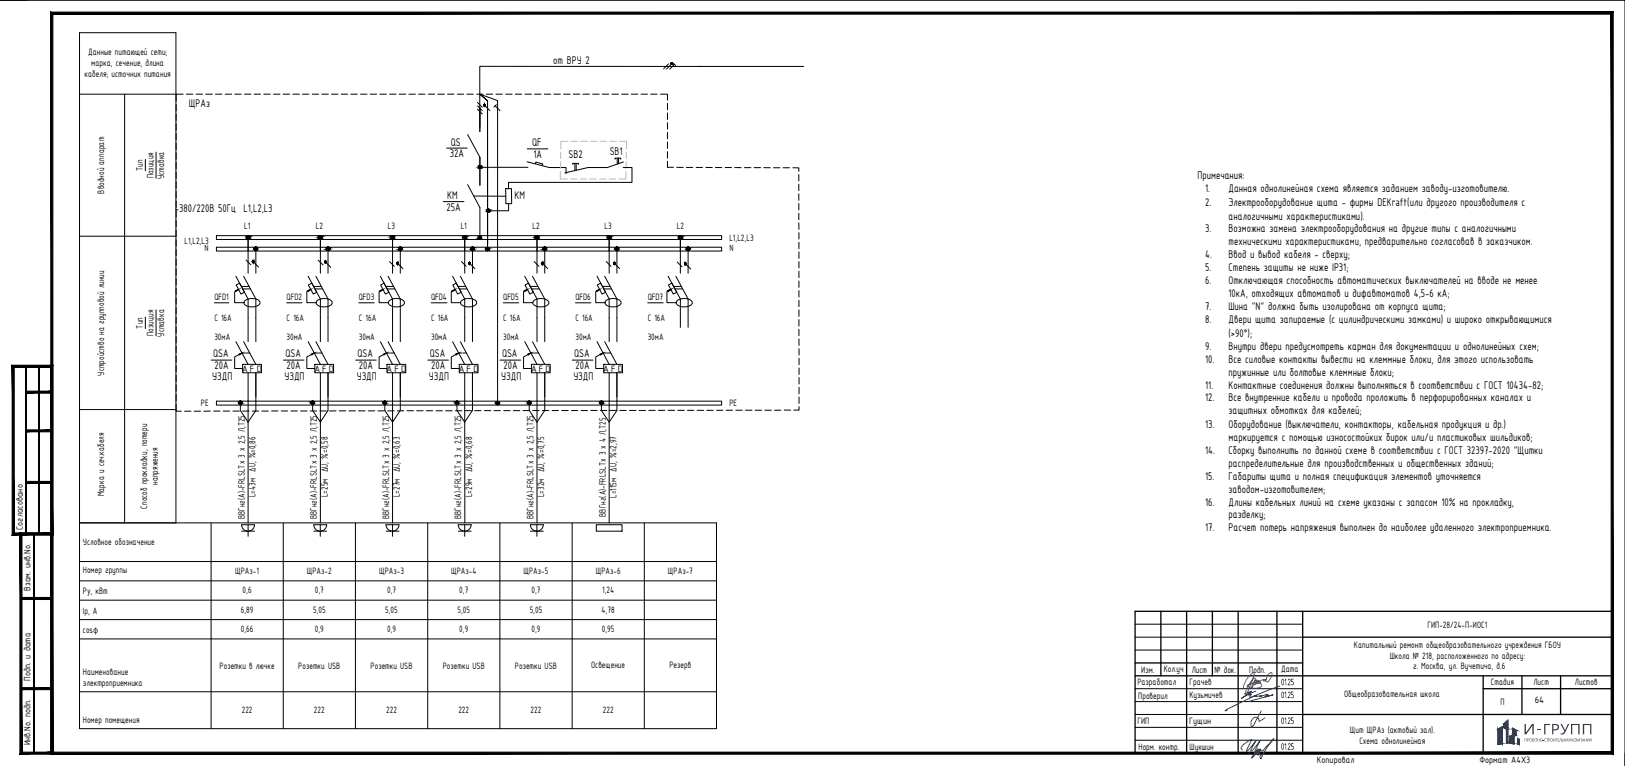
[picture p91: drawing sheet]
<svg xmlns="http://www.w3.org/2000/svg" width="630mm" height="297mm" viewBox="0 0 630 297" stroke-linecap="round" stroke-linejoin="round" font-family="sans-serif">
<defs><g id="words">
<text font-size="5.6" fill="#193153" x="598.1" y="284.8">ГРУПП</text>
<g font-size="4.7">
<text x="214.5" y="24.9">от ВРУ 2</text>
<text x="73.2" y="41.4">ЩРАз</text>
<text x="174.9" y="56.7">QS</text>
<text x="206.3" y="56.8">QF</text>
<text x="174.4" y="61">32A</text>
<text x="206.8" y="61.2">1A</text>
<text x="220.4" y="61.1">SB2</text>
<text x="236.4" y="60.2">SB1</text>
<text x="464.3" y="69.5">Примечания:</text>
<text x="173.4" y="77.3">КМ</text>
<text x="199.5" y="77.3">КМ</text>
<text x="467.3" y="74.5">1.</text>
<text x="476.3" y="74.5">Данная однолинейная схема является заданием заводу-изготовителю.</text>
<text x="67.8" y="82">~380/220В 50Гц L1,L2,L3</text>
<text x="173.2" y="81.7">25A</text>
<text x="467.3" y="79.8">2.</text>
<text x="476.3" y="79.8">Электрооборудование щита - фирмы DEKraft(или другого производителя с</text>
<text x="476.3" y="85.1">аналогичными характеристиками).</text>
<text x="467.3" y="90.1">3.</text>
<text x="476.3" y="90.1">Возможна замена электрооборудования на другие типы с аналогичными</text>
<text x="476.3" y="95.1">техническими характеристиками, предварительно согласовав в заказчиком.</text>
<text x="467.3" y="100.1">4.</text>
<text x="476.3" y="100.1">Ввод и вывод кабеля - сверху;</text>
<text x="467.3" y="105.1">5.</text>
<text x="476.3" y="105.1">Степень защиты не ниже IP31;</text>
<text x="467.3" y="110.1">6.</text>
<text x="476.3" y="110.1">Отключающая способность автоматических выключателей на вводе не менее</text>
<text x="476.3" y="115.1">10кА, отходящих автоматов и дифавтоматов 4,5-6 кА;</text>
<text x="467.3" y="120.1">7.</text>
<text x="467.3" y="125.4">8.</text>
<text x="476.3" y="120.1">Шина &quot;N&quot; должна быть изолирована от корпуса щита;</text>
<text x="476.3" y="125.4">Двери щита запираемые (с цилиндрическими замками) и широко открывающимися</text>
<text x="476.3" y="130.7">(&gt;90°);</text>
<text x="467.3" y="135.7">9.</text>
<text x="476.3" y="135.7">Внутри двери предусмотреть карман для документации и однолинейных схем;</text>
<text x="82.6" y="138.5">QSA</text>
<text x="83.2" y="143.2">20A</text>
<text x="110.7" y="138.5">QSA</text>
<text x="111.1" y="143.2">20A</text>
<text x="138.7" y="138.5">QSA</text>
<text x="139.2" y="143.2">20A</text>
<text x="166.6" y="138.5">QSA</text>
<text x="167.1" y="143.2">20A</text>
<text x="194.7" y="138.5">QSA</text>
<text x="195.2" y="143.2">20A</text>
<text x="222.6" y="138.5">QSA</text>
<text x="223.2" y="143.2">20A</text>
<text x="467.3" y="140.7">10.</text>
<text x="476.3" y="140.7">Все силовые контакты вывести на клеммные блоки, для этого использовать</text>
<text x="82.3" y="147.3">УЗДП</text>
<text x="110.3" y="147.3">УЗДП</text>
<text x="138.3" y="147.3">УЗДП</text>
<text x="166.3" y="147.3">УЗДП</text>
<text x="194.3" y="147.3">УЗДП</text>
<text x="222.3" y="147.3">УЗДП</text>
<text x="476.3" y="145.7">пружинные или болтовые клеммные блоки;</text>
<text x="467.3" y="150.7">11.</text>
<text x="467.3" y="155.7">12.</text>
<text x="476.3" y="150.7">Контактные соединения должны выполняться в соответствии с ГОСТ 10434-82;</text>
<text x="476.3" y="155.7">Все внутренние кабели и провода проложить в перфорированных каналах и</text>
<text x="476.3" y="160.7">защитных обмотках для кабелей;</text>
<text x="467.3" y="166">13.</text>
<text x="476.3" y="166">Оборудование (выключатели, контакторы, кабельная продукция и др.)</text>
<text x="476.3" y="171">маркируется с помощью износостойких бирок или/и пластиковых шильдиков;</text>
<text x="467.3" y="176">14.</text>
<text x="476.3" y="176">Сборку выполнить по данной схеме в соответствии с ГОСТ 32397-2020 &quot;Щитки</text>
<text x="467.3" y="186">15.</text>
<text x="476.3" y="181">распределительные для производственных и общественных зданий;</text>
<text x="476.3" y="186">Габариты щита и полная спецификация элементов уточняется</text>
<text x="476.3" y="191">заводом-изготовителем;</text>
<text x="467.3" y="196">16.</text>
<text x="476.3" y="196">Длины кабельных линий на схеме указаны с запасом 10% на прокладку,</text>
<text x="476.3" y="201">разделку;</text>
<text x="467.3" y="206">17.</text>
<text x="476.3" y="206">Расчет потерь напряжения выполнен до наиболее удаленного электроприемника.</text>
</g>
<g font-size="3.9">
<text x="34.1" y="21.4">Данные питающей сети;</text>
<text x="32.8" y="29.8">кабеля; источник питания</text>
<text x="35.4" y="25.6">марка, сечение, длина</text>
<text x="55.3" y="66.2" transform="rotate(-90 55.3 66.2)">Тип</text>
<text x="59.5" y="69.1" transform="rotate(-90 59.5 69.1)">Позиция</text>
<text x="63.7" y="69.4" transform="rotate(-90 63.7 69.4)">Уставка</text>
<text x="40.4" y="75" transform="rotate(-90 40.4 75)">Вводной аппарат</text>
<text x="94.6" y="88.8">L1</text>
<text x="122.4" y="88.8">L2</text>
<text x="150.4" y="88.8">L3</text>
<text x="178.6" y="88.8">L1</text>
<text x="206.4" y="88.8">L2</text>
<text x="234.4" y="88.8">L3</text>
<text x="262.4" y="88.8">L2</text>
<text x="71.5" y="94.6">L1,L2,L3</text>
<text x="282.8" y="93.4">L1,L2,L3</text>
<text x="79.3" y="97.5">N</text>
<text x="282.8" y="97.5">N</text>
<text x="83.1" y="116.4">QFD1</text>
<text x="111.1" y="116.4">QFD2</text>
<text x="139.1" y="116.4">QFD3</text>
<text x="167.1" y="116.4">QFD4</text>
<text x="195.1" y="116.4">QFD5</text>
<text x="223.1" y="116.4">QFD6</text>
<text x="251.1" y="116.4">QFD7</text>
<text x="83.1" y="124.4">C 16A</text>
<text x="111.1" y="124.4">C 16A</text>
<text x="139.1" y="124.4">C 16A</text>
<text x="167.1" y="124.4">C 16A</text>
<text x="195.1" y="124.4">C 16A</text>
<text x="223.1" y="124.4">C 16A</text>
<text x="251.1" y="124.4">C 16A</text>
<text x="55.3" y="127.4" transform="rotate(-90 55.3 127.4)">Тип</text>
<text x="59.5" y="130.2" transform="rotate(-90 59.5 130.2)">Позиция</text>
<text x="63.7" y="130.5" transform="rotate(-90 63.7 130.5)">Уставка</text>
<text x="83.1" y="131.9">30мА</text>
<text x="111.1" y="131.9">30мА</text>
<text x="139.1" y="131.9">30мА</text>
<text x="167.1" y="131.9">30мА</text>
<text x="195.1" y="131.9">30мА</text>
<text x="223.1" y="131.9">30мА</text>
<text x="251.1" y="131.9">30мА</text>
<text x="40.4" y="145.6" transform="rotate(-90 40.4 145.6)">Устройство на групповой линии</text>
<text x="93.7" y="144.1">AFD</text>
<text x="121.6" y="144.1">AFD</text>
<text x="149.7" y="144.1">AFD</text>
<text x="177.6" y="144.1">AFD</text>
<text x="205.7" y="144.1">AFD</text>
<text x="233.7" y="144.1">AFD</text>
<text x="77.9" y="157.6">PE</text>
<text x="282.8" y="157.6">PE</text>
<text x="61.2" y="188.1" transform="rotate(-90 61.2 188.1)">напряжения</text>
<text x="40.4" y="192.5" transform="rotate(-90 40.4 192.5)">Марка и сеч.кабеля</text>
<text x="57" y="197.2" transform="rotate(-90 57 197.2)">Способ прокладки, потери</text>
<text x="99" y="192.9" transform="rotate(-90 99 192.9)">L=43м ∆U, %=0,86</text>
<text x="127.1" y="192.8" transform="rotate(-90 127.1 192.8)">L=25м ∆U, %=0,58</text>
<text x="155" y="192.8" transform="rotate(-90 155 192.8)">L=27м ∆U, %=0,63</text>
<text x="183" y="192.8" transform="rotate(-90 183 192.8)">L=29м ∆U, %=0,68</text>
<text x="211" y="192.8" transform="rotate(-90 211 192.8)">L=32м ∆U, %=0,75</text>
<text x="239" y="193.1" transform="rotate(-90 239 193.1)">L=115м ∆U, %=2,97</text>
<text x="94.9" y="201.3" transform="rotate(-90 94.9 201.3)">ВВГнг(А)-FRLSLTx 3 x 2,5 Л,Т25</text>
<text x="122.9" y="201.3" transform="rotate(-90 122.9 201.3)">ВВГнг(А)-FRLSLTx 3 x 2,5 Л,Т25</text>
<text x="150.8" y="201.3" transform="rotate(-90 150.8 201.3)">ВВГнг(А)-FRLSLTx 3 x 2,5 Л,Т25</text>
<text x="178.9" y="201.3" transform="rotate(-90 178.9 201.3)">ВВГнг(А)-FRLSLTx 3 x 2,5 Л,Т25</text>
<text x="206.9" y="201.3" transform="rotate(-90 206.9 201.3)">ВВГнг(А)-FRLSLTx 3 x 2,5 Л,Т25</text>
<text x="234.9" y="200.3" transform="rotate(-90 234.9 200.3)">ВВГнг(А)-FRLSLTx 3 x 4 Л,Т25</text>
<text x="8.9" y="205.4" transform="rotate(-90 8.9 205.4)">Согласовано</text>
<text x="32.1" y="211.5">Условное обозначение</text>
<text x="32.1" y="222.4">Номер группы</text>
<text x="91.2" y="222.5">ЩРАз-1</text>
<text x="119" y="222.5">ЩРАз-2</text>
<text x="147" y="222.5">ЩРАз-3</text>
<text x="174.9" y="222.5">ЩРАз-4</text>
<text x="203" y="222.5">ЩРАз-5</text>
<text x="231" y="222.5">ЩРАз-6</text>
<text x="259" y="222.5">ЩРАз-7</text>
<text x="11.9" y="229.1" transform="rotate(-90 11.9 229.1)">Взам. инв.No.</text>
<text x="32.1" y="230.5">Py, кВт</text>
<text x="94.1" y="230">0,6</text>
<text x="122.1" y="230">0,7</text>
<text x="150.1" y="230">0,7</text>
<text x="178.1" y="230">0,7</text>
<text x="206.1" y="230">0,7</text>
<text x="233.5" y="230">1,24</text>
<text x="32.1" y="238">Ip, А</text>
<text x="93.4" y="237.5">6,89</text>
<text x="121.4" y="237.5">5,05</text>
<text x="149.4" y="237.5">5,05</text>
<text x="177.4" y="237.5">5,05</text>
<text x="205.4" y="237.5">5,05</text>
<text x="233.3" y="237.5">4,78</text>
<text x="32.1" y="245.5">cosφ</text>
<text x="93.4" y="245">0,66</text>
<text x="122.1" y="245">0,9</text>
<text x="150.1" y="245">0,9</text>
<text x="178.1" y="245">0,9</text>
<text x="206.1" y="245">0,9</text>
<text x="233.4" y="245">0,95</text>
<text x="553.5" y="243.4">ГИП-28/24-П-ИОС1</text>
<text x="524.9" y="251.3">Капитальный ремонт общеобразовательного учреждения ГБОУ</text>
<text x="538.8" y="255.4">Школа № 218, расположенного по адресу:</text>
<text x="32.1" y="261.8">Наименование</text>
<text x="85.1" y="259.2">Розетки в лючке</text>
<text x="115.7" y="259.2">Розетки USB</text>
<text x="143.7" y="259.2">Розетки USB</text>
<text x="171.7" y="259.2">Розетки USB</text>
<text x="199.7" y="259.2">Розетки USB</text>
<text x="229.2" y="259.1">Освещение</text>
<text x="259.6" y="258.9">Резерв</text>
<text x="442.5" y="260.8">Изм.</text>
<text x="451.2" y="260.8">Кол.уч</text>
<text x="462.1" y="260.8">Лист</text>
<text x="470.9" y="260.8">№ док.</text>
<text x="484.4" y="260.8">Подп.</text>
<text x="496.7" y="260.6">Дата</text>
<text x="547.9" y="259.6">г. Москва, ул. Вучетича, д.6</text>
<text x="11.9" y="264.1" transform="rotate(-90 11.9 264.1)">Подп. и дата</text>
<text x="32.1" y="266">электроприемника</text>
<text x="441" y="265.6">Разработал</text>
<text x="461.2" y="265.7">Грачев</text>
<text x="496.6" y="265.7">01.25</text>
<text x="578.1" y="265.8">Стадия</text>
<text x="594.6" y="265.8">Лист</text>
<text x="610.7" y="265.8">Листов</text>
<text x="441.3" y="270.9">Проверил</text>
<text x="461.2" y="270.7">Кузьмичев</text>
<text x="496.6" y="270.7">01.25</text>
<text x="521.2" y="270.3">Общеобразовательная школа</text>
<text x="581.8" y="273.3">П</text>
<text x="595.1" y="272.6">64</text>
<text x="32.1" y="280.3">Номер помещения</text>
<text x="93.7" y="276.7">222</text>
<text x="121.7" y="276.7">222</text>
<text x="149.7" y="276.7">222</text>
<text x="177.7" y="276.7">222</text>
<text x="205.7" y="276.7">222</text>
<text x="233.7" y="276.7">222</text>
<text x="441" y="280.9">ГИП</text>
<text x="461.1" y="280.7">Гущин</text>
<text x="496.6" y="280.7">01.25</text>
<text x="523.4" y="284.3">Щит ЩРАз (актовый зал).</text>
<text x="11.9" y="289.1" transform="rotate(-90 11.9 289.1)">Инв.No. подп.</text>
<text x="441.5" y="290.8">Норм. контр.</text>
<text x="461.2" y="290.6">Шукшин</text>
<text x="496.6" y="290.7">01.25</text>
<text x="527.1" y="288.4">Схема однолинейная</text>
<text x="510.6" y="295.8">Копировал</text>
<text x="573.6" y="295.8">Формат А4Х3</text>
</g>
</g></defs>
<!-- layer: 0 -->
<g fill="none" stroke="#000" stroke-width=".39">
<path d="M30.8 12.7h37.4v190.1h-37.4zM30.8 36.5h37.4M48.3 36.5v166.3M71 36.5h-2.7v2.7M72.3 36.5h2.5M76 36.5h2.5M79.8 36.5h2.5M83.5 36.5h2.5M87.3 36.5h2.5M91 36.5h2.5M94.8 36.5h2.5M98.5 36.5h2.5"/>
<path d="M102.3 36.5h2.5M106.1 36.5h2.5M109.8 36.5h2.5M113.6 36.5h2.4M117.3 36.5h2.5M121 36.5h2.5M124.8 36.5h2.5M128.5 36.5h2.5M132.3 36.5h2.5M136 36.5h2.5M139.8 36.5h2.5M143.5 36.5h2.5"/>
<path d="M147.3 36.5h2.5M151.1 36.5h2.5M154.8 36.5h2.5M158.6 36.5h2.5M162.3 36.5h2.5M166 36.5h2.5M169.8 36.5h2.5M173.5 36.5h2.5M177.3 36.5h2.5M181 36.5h2.5M184.8 36.5h2.5M185.1 39.7l1.9 1.9"/>
<path d="M186.1 36.5l6.8 2.5v117.3M188.5 36.5h2.5M192.3 36.5h2.5M196.1 36.5h2.5M199.8 36.5h2.5M203.6 36.5h2.5M207.3 36.5h2.5M211 36.5h2.5M214.8 36.5h2.5M218.5 36.5h2.5M222.3 36.5h2.5M226 36.5h2.5"/>
<path d="M229.8 36.5h2.5M233.5 36.5h2.5M237.3 36.5h2.5M241.1 36.5h2.5M244.8 36.5h2.5M248.6 36.5h2.5M252.3 36.5h2.5M256 36.5h2.8v2.3M259.2 24.8l-1.9 1.9M260.3 24.9l-1.9 1.9M261 24.5l1 .9M261.5 25l-1.9 1.8"/>
<path d="M271.2 25.8h40.4M271.9 25.8l-85.9-.1v25.3M60.5 59v10.1M68.3 40.5v2.5M68.3 44.2v2.5M68.3 48v2.5M68.3 51.7v2.5M68.3 55.5v2.5M68.3 59.2v2.6M173.2 57.4h8M181.3 52.2l4.8 8.8v11M185.1 41l1.9 1.9"/>
<path d="M185.1 42.4l1.9 1.8M186.1 41.7v9.3M188.1 41l1.9 1.9M192 41l1.9 1.9M192.5 40.6l-1 .9M204.4 57.7h8M258.8 40.1v2.5M258.8 43.8v2.5M258.8 47.6v2.5M258.8 51.3v2.5M258.8 55.1v2.5M258.8 58.8v2.5"/>
<path d="M56.4 61.8v4.4M68.3 63v2.5M68.3 66.7v2.5M68.3 70.5v2.5M68.3 74.2v2.5M68.3 78v2.5M171.9 78.2h8M181.3 71.6l4.8 8.9v11.6M183.8 76l12.3 .1M186.1 64.9h18.6M196.1 73.1h2.2l.1 5.9h-2.3zM197.2 79v2.7h-8.3"/>
<path d="M204.4 62.7l8.6 2.3h6.5v2.3M207.5 63.5l.3-.6 2.7 .7-.3 .6M222.1 63.8v-.4h2.2v.4M222.9 63.4v2.8M223.4 63.4v2.6M238.5 61.8v-.5h2.2v.5M239.3 61.3v2.3M239.8 61.3v2.1M241.6 65h3.4v5.7h-47.8v2.6M241.7 62.8l-6.2 2.2h-7.5l-9 2M258.8 62.6v2.3h2.3M262.4 64.9h2.5"/>
<path d="M266.1 64.9h2.5M269.9 64.9h2.5M273.7 64.9l2.5 .1M277.4 65h2.5M281.1 65h2.5M284.9 65h2.5M288.6 65h2.5M292.4 65h2.5M296.1 65l2.5 .1M299.9 65.1h2.5M303.6 65.1h2.5M307.4 65.1h2.3v1.3"/>
<path d="M309.7 67.7v2.5M309.7 71.4v2.5M309.7 75.2v2.5M309.7 78.9v2.5M30.8 91.6h37.4M68.3 81.7v2.5M68.3 85.5v2.5M68.3 89.2v2.5M68.3 93v2.5M68.3 96.7v2.5M83.9 91.4h195.9v1.5h-195.9zM83.9 95.9h195.9v1.5h-195.9z"/>
<path d="M96.2 92v13.9M99.2 96.5v9.4M124.2 92v13.9M127.2 96.5v9.4M152.2 92v13.9M155.2 96.5v9.4M180.2 92v13.9M183.2 96.5v9.4M189.1 94.8l-.1-55.7-2.9-2.6 2.9 2.6v57.5M208.2 92v13.9M211.2 96.5v9.4M236.2 92v13.9"/>
<path d="M239.2 96.5v9.4M263.8 92v13.9M266.8 96.5v9.4M309.7 86.4l.1 2.5M309.7 82.7v2.5M309.8 90.2v2.5M309.8 93.9v2.5M309.8 97.7v2.5M68.3 100.5v2.5M68.3 104.2v2.6M68.3 108v2.5M68.3 111.7v2.5"/>
<path d="M68.3 115.5v2.5M68.3 119.2v2.5M83.1 117.4h5.6M91.5 107.1l4.7 8.8v16.6M91.6 110.5l1.3-.7 1.9 3.5-1.4 .7zM92.5 112.3l-1.5 .8v4.3h3.6M93.6 111.1h3M94.1 112h3M94.5 107.1l4.7 8.8v16.6M95.1 116.5a4.7 4.7 0 0 1 5.6 .4 1.71 1.71 0 0 1-2 2 3.3 3.3 0 0 1-4.1-1.5zM95.4 100.8l1.9 1.9M98.4 101.7l1.9 1.9"/>
<path d="M111.1 117.4h6M119.5 107.1l4.7 8.8v16.6M119.6 110.5l1.3-.7 1.9 3.5-1.3 .7zM120.5 112.3l-1.5 .8v4.3h3.6M121.6 111.1h3M122.1 112h3M122.5 107.1l4.7 8.8v16.6M122.8 116.8a4.6 4.6 0 0 1 5.9 .1 1.72 1.72 0 0 1-2 2 3.3 3.3 0 0 1-4.1-1.5zM123.4 100.9l1.9 1.9M126.4 101.8l1.8 1.9M139.1 117.4h6M147.5 107.1l4.7 8.8v16.6"/>
<path d="M147.6 110.5l1.3-.7 1.9 3.5-1.3 .7zM148.5 112.3l-1.5 .8v4.3h3.6M149.6 111.1h3M150.1 112h3M150.5 107.1l4.7 8.8v16.6M151 101.4l1.9 1.9M151.1 116.5a4.7 4.7 0 0 1 5.6 .4 1.71 1.71 0 0 1-2 2 3.3 3.3 0 0 1-4.1-1.5zM154.4 102.3l1.8 1.9M167.1 117.4h6.2M175.5 107.1l4.7 8.8v16.6M175.6 110.5l1.3-.7 1.9 3.5-1.3 .7zM176.5 112.3l-1.5 .8v4.3h3.6"/>
<path d="M177.6 111.1h3M178.1 112h3M178.5 107.1l4.7 8.8v16.6M178.8 116.8a4.6 4.6 0 0 1 5.9 .1 1.77 1.77 0 0 1-2 2 3.3 3.3 0 0 1-4.1-1.5zM178.9 101.4l1.9 1.9M182.3 102.3l1.8 1.9M195.1 117.4h6M203.5 107.1l4.7 8.8v16.6M203.6 110.5l1.3-.7 1.9 3.5-1.3 .7zM204.5 112.3l-1.5 .8v4.3h3.6M205.6 111.1h2.9M206.1 112h3"/>
<path d="M206.5 107.1l4.7 8.8v16.6M207.1 116.5a4.7 4.7 0 0 1 5.6 .4 1.72 1.72 0 0 1-2 2 3.3 3.3 0 0 1-4.1-1.5zM207.1 101.4l1.9 1.9M210.5 102.3l1.9 1.9M223.1 117.4h6M231.5 107.1l4.7 8.8v16.6M231.6 110.5l1.3-.7 1.9 3.5-1.4 .7zM232.5 112.3l-1.5 .8v4.3h3.6M233.6 111.1h3M234.1 112h3M234.5 107.1l4.7 8.8v16.6M235 116.5a4.7 4.7 0 0 1 5.7 .4 1.71 1.71 0 0 1-2 2 3.3 3.3 0 0 1-4.1-1.5z"/>
<path d="M235 101.4l1.9 1.9M238.4 102.3l1.9 1.9M251.1 117.4h6M259.1 107.1l4.7 8.8v11M259.2 110.5l1.3-.7 1.9 3.5-1.4 .7zM260.1 112.3l-1.5 .8v4.3h3.6M261.2 111.1h3M261.7 112h3M262.1 107.1l4.7 8.8v11M262.6 101.6l1.8 1.8M262.7 116.5a4.7 4.7 0 0 1 5.6 .4 1.71 1.71 0 0 1-2 2 3.5 3.5 0 0 1-4.1-1.5zM266 102.5l1.8 1.8"/>
<path d="M309.8 101.4v2.5M309.8 105.2v2.5M309.8 109v2.4M309.8 112.7v2.5M309.8 116.4v2.5M56.4 123v4.4M60.5 120.2v10M68.3 123v2.5M68.3 126.7v2.5M68.3 130.5v2.5M68.3 134.2v2.5M68.3 138v2.5"/>
<path d="M81.9 139.6h8M91.5 132.5l4.7 8.8M94.5 132.5l4.7 8.8M95.2 136.9h-1.4l-2.8 1.5v4.5h3.1M95.5 136.9h1.3M109.9 139.6h8M119.5 132.5l4.7 8.8M122.5 132.5l4.7 8.8M123.2 136.9h-1.4l-2.8 1.5v4.5h3.1M123.5 136.9h1.4M137.9 139.6h8M147.5 132.5l4.7 8.8"/>
<path d="M150.5 132.5l4.7 8.8M151.2 136.9h-1.4l-2.8 1.5v4.5h3M151.5 136.9h1.3M165.9 139.6h8M175.5 132.5l4.7 8.8M178.5 132.5l4.7 8.8M179.2 136.9h-1.3l-2.9 1.5v4.5h3.1M179.5 136.9h1.3M193.9 139.6h8M203.5 132.5l4.7 8.8M206.5 132.5l4.7 8.8M207.2 136.9h-1.4l-2.8 1.5v4.5h3.1"/>
<path d="M207.5 136.9h1.3M221.9 139.6h8M231.5 132.5l4.7 8.8M234.5 132.5l4.7 8.8M235.2 136.9h-1.4l-2.8 1.5v4.5h3.1M235.5 136.9h1.3M309.8 120.2v2.5M309.8 123.9v2.5M309.8 127.7v2.5M309.8 131.4v2.5M309.8 135.2v2.5M309.8 138.9v2.5"/>
<path d="M30.8 158.8h37.4M68.3 156.7v2.8h2M68.3 141.7v2.5M68.3 145.5v2.5M68.3 149.2v2.6M68.3 153v2.5M71.6 159.5h2.5M75.3 159.5h2.5M81.5 159.4l-2.4 .1M82.8 159.4h2.5M83.9 155.6h195.9v1.5h-195.9zM86.5 159.4h2.5"/>
<path d="M90.3 159.4h2.5M94 159.4h2.5M94.1 141.3h7.3v3.3h-7.3zM96.2 144.6v58.2M97.8 159.4h2.5M99.2 144.6v14.6l-3 4.5-3-4.5v-3M101.5 159.4h2.5M105.3 159.4h2.5M109.1 159.4h2.5M112.8 159.4h2.5M116.6 159.4h2.5M120.3 159.4h2.5"/>
<path d="M122.1 141.3h7.2v3.3h-7.2zM124.1 159.4h2.4M124.2 144.6v58.2M127.2 144.6v14.6l-3 4.5-3-4.5v-3M130.3 159.3l-2.5 .1M131.5 159.3h2.5M135.3 159.3h2.5M139 159.3h2.5M142.8 159.3h2.5M146.5 159.3h2.5M150 141.3h7.3v3.3h-7.3zM150.3 159.3h2.5"/>
<path d="M152.2 144.6v58.2M155.2 144.6v14.6l-3 4.5-3-4.5v-3M156.6 159.3h-2.5M157.8 159.3h2.5M161.6 159.3h2.5M165.3 159.3h2.5M169.1 159.3h2.4M172.8 159.3h2.5M176.5 159.3h2.5M178.1 141.3h7.2v3.3h-7.2zM180.2 144.6v58.2M180.3 159.2h2.5"/>
<path d="M183.2 144.6v14.6l-3 4.5-3-4.5v-3M184 159.2h2.5M187.8 159.2h2.5M191.5 159.2h2.5M195.3 159.2h2.5M199.1 159.2h2.5M205.3 159.2h-2.5M206.1 141.3h7.2v3.3h-7.2zM206.6 159.2h2.5M208.2 144.6v58.2M210.3 159.2h2.5M211.2 144.6v14.6l-3 4.5-3-4.5v-3"/>
<path d="M214.1 159.2h2.4M217.8 159.2h2.5M221.5 159.2h2.5M225.3 159.2h2.5M229 159.2h2.5M232.8 159.2h2.5M234.1 141.3h7.3v3.3h-7.3zM236.2 144.6v58.2M236.5 159.2h2.5M239.2 144.6v14.6l-3 4.5-3-4.5v-3M240.3 159.2h2.5M244.1 159.2h2.5"/>
<path d="M247.8 159.2h2.5M254.1 159.1l-2.5 .1M255.3 159.1h2.5M259.1 159.1h2.4M262.8 159.1h2.5M266.5 159.1h2.5M270.3 159.1h2.5M274 159.1h2.5M280.3 159.1h-2.5M281.5 159.1h2.5M285.3 159.1h2.5M289.1 159.1h2.5"/>
<path d="M292.8 159.1h2.5M296.6 159.1h2.5M300.3 159.1h2.5M304.1 159h2.4M309.8 157.7v1.3h-2M309.8 142.7v2.5M309.8 146.4v2.5M309.8 150.2v2.5M309.8 154v2.4M30.8 202.8h247v79.8h-247zM30.8 217.7h247M81.8 202.8v79.8"/>
<path d="M93.7 203.5a2.52 2.52 0 0 0 2.5 2.5 2.52 2.52 0 0 0 2.5-2.5h-5M93.7 206h5M96.2 203.5v4.5M109.8 202.8v79.8M121.6 203.5h5.1a2.52 2.52 0 0 1-2.5 2.5 2.52 2.52 0 0 1-2.6-2.5zM121.7 206h5M124.2 203.5v4.5M137.8 202.8v79.8M149.7 203.5h5a2.52 2.52 0 0 1-2.5 2.5 2.52 2.52 0 0 1-2.5-2.5zM149.7 206h5M152.2 203.5v4.5M165.8 202.8v79.8"/>
<path d="M177.6 203.5h5.1a2.52 2.52 0 0 1-2.5 2.5 2.52 2.52 0 0 1-2.6-2.5zM177.7 206h5M180.2 203.5v4.5M193.8 202.8v79.8M205.6 203.5a2.52 2.52 0 0 0 2.5 2.5 2.52 2.52 0 0 0 2.6-2.5h-5M205.7 206h5M208.2 203.5v4.5M221.8 202.8v79.8M231.2 203.5h10v2.5h-10zM249.8 202.8v79.8M30.8 225.2h247M30.8 232.7h247"/>
<path d="M30.8 240.3h247M30.8 247.8h247M440.1 242h65M440.1 247.1h65M440.1 252.1h65M30.8 268.3h247M440.1 267.1h65M440.1 272.1h65M440.1 277.1h65M440.1 282.1h65M440.1 287h65"/>
<circle cx="260.5" cy="24.7" r=".32"/>
<circle cx="187.9" cy="40.8" r=".32"/>
<circle cx="186.1" cy="64.8" r=".61"/>
<circle cx="96.2" cy="92" r=".61"/>
<circle cx="99.2" cy="96.4" r=".61"/>
<circle cx="124.2" cy="92" r=".61"/>
<circle cx="127.2" cy="96.4" r=".61"/>
<circle cx="152.2" cy="92" r=".61"/>
<circle cx="155.2" cy="96.4" r=".61"/>
<circle cx="180.2" cy="92" r=".61"/>
<circle cx="183.2" cy="96.4" r=".61"/>
<circle cx="186" cy="92.1" r=".61"/>
<circle cx="189" cy="96.6" r=".61"/>
<circle cx="189.3" cy="81.7" r=".61"/>
<circle cx="208.2" cy="92" r=".61"/>
<circle cx="211.2" cy="96.4" r=".61"/>
<circle cx="236.2" cy="92" r=".61"/>
<circle cx="239.2" cy="96.4" r=".61"/>
<circle cx="263.8" cy="92" r=".61"/>
<circle cx="266.8" cy="96.4" r=".61"/>
<circle cx="98.1" cy="101.5" r=".32"/>
<circle cx="126.1" cy="101.6" r=".32"/>
<circle cx="154.1" cy="102.1" r=".32"/>
<circle cx="182" cy="102.1" r=".32"/>
<circle cx="210.2" cy="102.1" r=".32"/>
<circle cx="238.2" cy="102.1" r=".32"/>
<circle cx="265.7" cy="102.2" r=".32"/>
<circle cx="93.2" cy="156.1" r=".61"/>
<circle cx="121.2" cy="156.1" r=".61"/>
<circle cx="149.2" cy="156.1" r=".61"/>
<circle cx="177.2" cy="156.1" r=".61"/>
<circle cx="192.9" cy="156.3" r=".61"/>
<circle cx="205.2" cy="156.1" r=".61"/>
<circle cx="233.2" cy="156.1" r=".61"/>
</g>
<g fill="#000" stroke="#000" stroke-width=".39">
<path d="M91.3 112.7l1.2-.4-1 .7zM119.3 112.7l1.2-.4-1 .7zM147.3 112.7l1.2-.4-1 .7zM153.9 102v.2zM175.3 112.7l1.2-.4-1 .7zM203.3 112.7l1.2-.4-1 .7zM210 102v.2zM231.3 112.7l1.2-.4-1 .7zM258.9 112.7l1.2-.4-1 .7zM92.6 137.3l1.2-.4-.9 .8zM120.6 137.3l1.2-.4-1 .8zM148.6 137.3l1.2-.4-1 .8z"/>
<path d="M176.6 137.3l1.3-.4-1.1 .8zM204.7 137.3l1.1-.4-1 .8zM232.6 137.3l1.2-.4-1 .8z"/>
<path d="M260.4 24.4h.3zM260.4 24.4h.3z"/>
<path d="M260.4 24.4l.3 .1zM260.4 24.4l.3 .1z"/>
<path d="M260.4 25h.3zM260.4 25h.2z"/>
<path d="M260.3 24.5h.4zM260.3 24.5h.4z"/>
<path d="M260.3 24.9h.4zM260.3 24.9l.4 .1z"/>
<path d="M260.3 24.5h.5zM260.2 24.5h.6z"/>
<path d="M260.3 24.9h.4zM260.3 24.9h.4z"/>
<path d="M260.2 24.5l.6 .1zM260.2 24.5l.6 .1z"/>
<path d="M260.2 24.6h.6zM260.2 24.6h.6z"/>
<path d="M260.2 24.8h.6zM260.2 24.8h.6z"/>
<path d="M260.2 24.8h.6zM260.2 24.8l.5 .1z"/>
<path d="M260.2 24.6l.6 .1zM260.2 24.6l.6 .1z"/>
<path d="M260.2 24.7l.6 .1zM260.2 24.7l.6 .1z"/>
<path d="M260.2 24.8h.6zM260.2 24.8h.6z"/>
<path d="M187.6 40.7v.2zM187.6 40.7v.3z"/>
<path d="M187.6 40.6v.4zM187.6 40.6v.4z"/>
<path d="M187.7 40.6l-.1 .4zM187.7 40.6v.4z"/>
<path d="M187.7 40.6v.4zM187.7 40.5v.6z"/>
<path d="M187.7 40.5v.6zM187.8 40.5l-.1 .6z"/>
<path d="M187.8 40.5v.6zM187.8 40.5v.6z"/>
<path d="M187.8 40.5v.6zM187.9 40.5l-.1 .6z"/>
<path d="M187.9 40.5v.6zM187.9 40.5v.6z"/>
<path d="M187.9 40.5v.6zM188 40.5l-.1 .6z"/>
<path d="M188 40.5v.6zM188.1 40.5l-.1 .6z"/>
<path d="M188.1 40.5v.6zM188.1 40.6v.5z"/>
<path d="M188.1 40.6v.4zM188.1 40.6v.4z"/>
<path d="M188.1 40.6v.4zM188.2 40.7l-.1 .3z"/>
<path d="M188.2 40.7v.3zM188.2 40.8v.2z"/>
<path d="M186.1 64.2h.2zM186 64.2h.3z"/>
<path d="M186 64.2h.4zM185.9 64.2h.5z"/>
<path d="M186 65.3h.3zM186 65.3l.2 .1z"/>
<path d="M185.9 64.2l.6 .1zM185.8 64.3h.7z"/>
<path d="M185.9 65.3h.5zM185.9 65.3h.4z"/>
<path d="M185.8 64.3l.8 .1zM185.8 64.3l.8 .1z"/>
<path d="M185.8 65.3h.7zM185.8 65.3h.6z"/>
<path d="M185.7 64.4l1 .1zM185.7 64.4l1 .1z"/>
<path d="M185.7 65.2h.9zM185.7 65.2l.8 .1z"/>
<path d="M185.6 64.5l1.1 .1zM185.6 64.5l1.1 .1z"/>
<path d="M185.6 65.1h1.1zM185.6 65.1l1 .1z"/>
<path d="M185.6 64.6l1.1 .1zM185.6 64.6l1.1 .1z"/>
<path d="M185.6 65h1.1zM185.6 65l1.1 .1z"/>
<path d="M185.6 64.7l1.1 .1zM185.6 64.7l1.1 .1z"/>
<path d="M185.6 64.8l1.1 .1zM185.6 64.8l1.1 .1z"/>
<path d="M185.6 64.9h1.1zM185.6 64.9l1.1 .1z"/>
<path d="M96.2 91.4h.2zM96 91.4h.4z"/>
<path d="M96.2 91.4h.2zM96 91.4h.4z"/>
<path d="M96 91.4h.4zM95.9 91.4h.5z"/>
<path d="M96 92.5h.4zM96 92.5l.2 .1z"/>
<path d="M96 91.4h.4zM95.9 91.4h.5z"/>
<path d="M96 92.5h.4zM96 92.5l.2 .1z"/>
<path d="M95.9 91.4l.7 .1zM95.9 91.5h.7z"/>
<path d="M95.9 92.5h.5zM95.9 92.5h.5z"/>
<path d="M95.9 91.4l.7 .1zM95.9 91.5h.7z"/>
<path d="M95.9 92.5h.5zM95.9 92.5h.5z"/>
<path d="M95.9 91.5l.8 .1zM95.9 91.5l.8 .1z"/>
<path d="M95.9 92.4h.7zM95.9 92.4l.5 .1z"/>
<path d="M95.9 91.5l.8 .1zM95.9 91.5l.8 .1z"/>
<path d="M95.9 92.4h.7zM95.9 92.4l.5 .1z"/>
<path d="M95.8 91.6h.9zM95.8 91.6h.9z"/>
<path d="M95.8 92.4h.9zM95.8 92.4h.8z"/>
<path d="M95.8 91.6h.9zM95.8 91.6h.9z"/>
<path d="M95.8 92.4h.9zM95.8 92.4h.8z"/>
<path d="M95.7 91.6l1 .2zM95.7 91.6l1 .2z"/>
<path d="M95.7 92.3h1zM95.7 92.3l1 .1z"/>
<path d="M95.7 91.6l1 .2zM95.7 91.6l1 .2z"/>
<path d="M95.7 92.3h1zM95.7 92.3l1 .1z"/>
<path d="M95.6 91.8h1.2zM95.6 91.8h1.2z"/>
<path d="M95.6 92.2h1.1zM95.6 92.2l1.1 .1z"/>
<path d="M95.6 91.8h1.2zM95.6 91.8h1.2z"/>
<path d="M95.6 92.2h1.1zM95.6 92.2l1.1 .1z"/>
<path d="M95.6 91.8l1.2 .2zM95.6 91.8l1.2 .2z"/>
<path d="M95.6 92l1.2 .1zM95.6 92l1.2 .1z"/>
<path d="M95.6 92.1h1.2zM95.6 92.1l1.1 .1z"/>
<path d="M95.6 91.8l1.2 .2zM95.6 91.8l1.2 .2z"/>
<path d="M95.6 92l1.2 .1zM95.6 92l1.2 .1z"/>
<path d="M95.6 92.1h1.2zM95.6 92.1l1.1 .1z"/>
<path d="M99.2 95.9h.2zM99 95.9h.4z"/>
<path d="M99.2 95.9h.2zM99 95.9h.4z"/>
<path d="M99 95.9h.5zM98.9 95.9h.6z"/>
<path d="M99 97.1h.4zM99 97.1h.2z"/>
<path d="M99 95.9h.5zM98.9 95.9h.6z"/>
<path d="M99 97.1h.4zM99 97.1h.2z"/>
<path d="M98.9 95.9l.7 .1zM98.8 96h.8z"/>
<path d="M98.9 97h.6zM98.9 97l.5 .1z"/>
<path d="M98.9 95.9l.7 .1zM98.8 96h.8z"/>
<path d="M98.9 97h.6zM98.9 97l.5 .1z"/>
<path d="M98.8 96l.8 .1zM98.8 96l.8 .1z"/>
<path d="M98.8 96.9h.8zM98.8 96.9l.7 .1z"/>
<path d="M98.8 96l.8 .1zM98.8 96l.8 .1z"/>
<path d="M98.8 96.9h.8zM98.8 96.9l.7 .1z"/>
<path d="M98.8 96.1l.9 .1zM98.7 96.2h1z"/>
<path d="M98.8 96.9h.8zM98.8 96.9h.8z"/>
<path d="M98.8 96.1l.9 .1zM98.7 96.2h1z"/>
<path d="M98.8 96.9h.8zM98.8 96.9h.8z"/>
<path d="M98.7 96.2l1.1 .1zM98.7 96.2l1.1 .1z"/>
<path d="M98.7 96.8h1zM98.7 96.8l.9 .1z"/>
<path d="M98.7 96.2l1.1 .1zM98.7 96.2l1.1 .1z"/>
<path d="M98.7 96.8h1zM98.7 96.8l.9 .1z"/>
<path d="M98.7 96.3h1.1zM98.7 96.3h1.1z"/>
<path d="M98.7 96.7h1.1zM98.7 96.7l1 .1z"/>
<path d="M98.7 96.3h1.1zM98.7 96.3h1.1z"/>
<path d="M98.7 96.7h1.1zM98.7 96.7l1 .1z"/>
<path d="M98.6 96.3l1.2 .2zM98.6 96.3l1.2 .2z"/>
<path d="M98.6 96.5l1.2 .1zM98.6 96.5l1.2 .1z"/>
<path d="M98.6 96.6h1.2zM98.6 96.6l1.2 .1z"/>
<path d="M98.6 96.3l1.2 .2zM98.6 96.3l1.2 .2z"/>
<path d="M98.6 96.5l1.2 .1zM98.6 96.5l1.2 .1z"/>
<path d="M98.6 96.6h1.2zM98.6 96.6l1.2 .1z"/>
<path d="M124.1 91.4h.2zM124.1 91.4h.2z"/>
<path d="M124.1 91.4h.2zM124.1 91.4h.2z"/>
<path d="M124.1 91.4h.4zM123.9 91.4h.6z"/>
<path d="M124.1 92.5h.2zM124.1 92.5l.2 .1z"/>
<path d="M124.1 91.4h.4zM123.9 91.4h.6z"/>
<path d="M124.1 92.5h.2zM124.1 92.5l.2 .1z"/>
<path d="M123.9 91.4l.7 .1zM123.8 91.5h.8z"/>
<path d="M123.9 92.5h.6zM123.9 92.5h.4z"/>
<path d="M123.9 91.4l.7 .1zM123.8 91.5h.8z"/>
<path d="M123.9 92.5h.6zM123.9 92.5h.4z"/>
<path d="M123.8 91.5l.8 .1zM123.8 91.5l.8 .1z"/>
<path d="M123.8 92.4h.8zM123.8 92.4l.7 .1z"/>
<path d="M123.8 91.5l.8 .1zM123.8 91.5l.8 .1z"/>
<path d="M123.8 92.4h.8zM123.8 92.4l.7 .1z"/>
<path d="M123.8 91.6h.9zM123.7 91.6h1z"/>
<path d="M123.8 92.4h.8zM123.8 92.4h.8z"/>
<path d="M123.8 91.6h.9zM123.7 91.6h1z"/>
<path d="M123.8 92.4h.8zM123.8 92.4h.8z"/>
<path d="M123.7 91.6l1.1 .2zM123.7 91.6l1.1 .2z"/>
<path d="M123.7 92.3h1zM123.7 92.3l.9 .1z"/>
<path d="M123.7 91.6l1.1 .2zM123.7 91.6l1.1 .2z"/>
<path d="M123.7 92.3h1zM123.7 92.3l.9 .1z"/>
<path d="M123.6 91.8h1.2zM123.6 91.8h1.2z"/>
<path d="M123.6 91.8l1.2 .2zM123.6 91.8l1.2 .2z"/>
<path d="M123.6 92.1l1.2 .1zM123.6 92.1l1.2 .1z"/>
<path d="M123.6 92.2h1.2zM123.6 92.2l1.1 .1z"/>
<path d="M123.6 91.8h1.2zM123.6 91.8h1.2z"/>
<path d="M123.6 91.8l1.2 .2zM123.6 91.8l1.2 .2z"/>
<path d="M123.6 92.1l1.2 .1zM123.6 92.1l1.2 .1z"/>
<path d="M123.6 92.2h1.2zM123.6 92.2l1.1 .1z"/>
<path d="M123.6 92h1.2zM123.6 92l1.2 .1z"/>
<path d="M123.6 92h1.2zM123.6 92l1.2 .1z"/>
<path d="M127.1 95.9h.3zM127.1 95.9h.3z"/>
<path d="M127.1 95.9h.3zM127.1 95.9h.3z"/>
<path d="M127.1 95.9h.4zM126.9 95.9h.6z"/>
<path d="M127.1 97.1h.3zM127.1 97.1h.2z"/>
<path d="M127.1 95.9h.4zM126.9 95.9h.6z"/>
<path d="M127.1 97.1h.3zM127.1 97.1h.2z"/>
<path d="M126.9 95.9l.7 .1zM126.8 96h.8z"/>
<path d="M126.9 97h.6zM126.9 97l.5 .1z"/>
<path d="M126.9 95.9l.7 .1zM126.8 96h.8z"/>
<path d="M126.9 97h.6zM126.9 97l.5 .1z"/>
<path d="M126.8 96l.8 .1zM126.8 96l.8 .1z"/>
<path d="M126.8 96.9h.8zM126.8 96.9l.7 .1z"/>
<path d="M126.8 96l.8 .1zM126.8 96l.8 .1z"/>
<path d="M126.8 96.9h.8zM126.8 96.9l.7 .1z"/>
<path d="M126.8 96.1l.9 .1zM126.8 96.1l.9 .1z"/>
<path d="M126.8 96.9h.8zM126.8 96.9h.8z"/>
<path d="M126.8 96.1l.9 .1zM126.8 96.1l.9 .1z"/>
<path d="M126.8 96.9h.8zM126.8 96.9h.8z"/>
<path d="M126.7 96.2l1.1 .1zM126.7 96.2l1.1 .1z"/>
<path d="M126.7 96.8h1zM126.7 96.8l.9 .1z"/>
<path d="M126.7 96.2l1.1 .1zM126.7 96.2l1.1 .1z"/>
<path d="M126.7 96.8h1zM126.7 96.8l.9 .1z"/>
<path d="M126.6 96.3h1.2zM126.6 96.3h1.2z"/>
<path d="M126.6 96.3l1.2 .2zM126.6 96.3l1.2 .2z"/>
<path d="M126.6 96.6l1.2 .1zM126.6 96.6l1.2 .1z"/>
<path d="M126.6 96.7h1.2zM126.6 96.7l1.1 .1z"/>
<path d="M126.6 96.3h1.2zM126.6 96.3h1.2z"/>
<path d="M126.6 96.3l1.2 .2zM126.6 96.3l1.2 .2z"/>
<path d="M126.6 96.6l1.2 .1zM126.6 96.6l1.2 .1z"/>
<path d="M126.6 96.7h1.2zM126.6 96.7l1.1 .1z"/>
<path d="M126.6 96.5h1.2zM126.6 96.5l1.2 .1z"/>
<path d="M126.6 96.5h1.2zM126.6 96.5l1.2 .1z"/>
<path d="M152.2 91.4h.2zM152 91.4h.4z"/>
<path d="M152.2 91.4h.2zM152 91.4h.4z"/>
<path d="M152 91.4h.5zM151.9 91.4h.6z"/>
<path d="M152 92.5h.4zM152 92.5l.2 .1z"/>
<path d="M152 91.4h.5zM151.9 91.4h.6z"/>
<path d="M152 92.5h.4zM152 92.5l.2 .1z"/>
<path d="M151.9 91.4l.6 .1zM151.8 91.5h.7z"/>
<path d="M151.9 92.5h.6zM151.9 92.5h.5z"/>
<path d="M151.9 91.4l.6 .1zM151.8 91.5h.7z"/>
<path d="M151.9 92.5h.6zM151.9 92.5h.5z"/>
<path d="M151.8 91.5l.8 .1zM151.8 91.5l.8 .1z"/>
<path d="M151.8 92.4h.7zM151.8 92.4l.7 .1z"/>
<path d="M151.8 91.5l.8 .1zM151.8 91.5l.8 .1z"/>
<path d="M151.8 92.4h.7zM151.8 92.4l.7 .1z"/>
<path d="M151.7 91.6h1zM151.7 91.6h1z"/>
<path d="M151.7 92.4h.9zM151.7 92.4h.8z"/>
<path d="M151.7 91.6h1zM151.7 91.6h1z"/>
<path d="M151.7 92.4h.9zM151.7 92.4h.8z"/>
<path d="M151.7 91.6l1.1 .2zM151.7 91.6l1.1 .2z"/>
<path d="M151.7 92.3h1zM151.7 92.3l.9 .1z"/>
<path d="M151.7 91.6l1.1 .2zM151.7 91.6l1.1 .2z"/>
<path d="M151.7 92.3h1zM151.7 92.3l.9 .1z"/>
<path d="M151.7 91.8h1.1zM151.7 91.8h1.1z"/>
<path d="M151.7 92.2h1.1zM151.7 92.2l1 .1z"/>
<path d="M151.7 91.8h1.1zM151.7 91.8h1.1z"/>
<path d="M151.7 92.2h1.1zM151.7 92.2l1 .1z"/>
<path d="M151.6 91.8l1.2 .2zM151.6 91.8l1.2 .2z"/>
<path d="M151.6 92l1.2 .1zM151.6 92l1.2 .1z"/>
<path d="M151.6 92.1h1.2zM151.6 92.1l1.2 .1z"/>
<path d="M151.6 91.8l1.2 .2zM151.6 91.8l1.2 .2z"/>
<path d="M151.6 92l1.2 .1zM151.6 92l1.2 .1z"/>
<path d="M151.6 92.1h1.2zM151.6 92.1l1.2 .1z"/>
<path d="M155.2 95.9h.2zM155 95.9h.4z"/>
<path d="M155.2 95.9h.2zM155 95.9h.4z"/>
<path d="M155 95.9h.5zM154.9 95.9h.6z"/>
<path d="M155 97.1h.4zM155 97.1h.3z"/>
<path d="M155 95.9h.5zM154.9 95.9h.6z"/>
<path d="M155 97.1h.4zM155 97.1h.3z"/>
<path d="M154.9 95.9l.6 .1zM154.9 95.9l.6 .1z"/>
<path d="M154.9 97h.6zM154.9 97l.5 .1z"/>
<path d="M154.9 95.9l.6 .1zM154.9 95.9l.6 .1z"/>
<path d="M154.9 97h.6zM154.9 97l.5 .1z"/>
<path d="M154.8 96l.8 .1zM154.7 96.1h.9z"/>
<path d="M154.8 96.9h.7zM154.8 96.9l.7 .1z"/>
<path d="M154.8 96l.8 .1zM154.7 96.1h.9z"/>
<path d="M154.8 96.9h.7zM154.8 96.9l.7 .1z"/>
<path d="M154.7 96.1l1 .1zM154.7 96.1l1 .1z"/>
<path d="M154.7 96.9h.9zM154.7 96.9h.8z"/>
<path d="M154.7 96.1l1 .1zM154.7 96.1l1 .1z"/>
<path d="M154.7 96.9h.9zM154.7 96.9h.8z"/>
<path d="M154.7 96.2l1.1 .1zM154.7 96.2l1.1 .1z"/>
<path d="M154.7 96.8h1zM154.7 96.8l.9 .1z"/>
<path d="M154.7 96.2l1.1 .1zM154.7 96.2l1.1 .1z"/>
<path d="M154.7 96.8h1zM154.7 96.8l.9 .1z"/>
<path d="M154.7 96.3h1.1zM154.7 96.3h1.1z"/>
<path d="M154.7 96.7h1.1zM154.7 96.7l1 .1z"/>
<path d="M154.7 96.3h1.1zM154.7 96.3h1.1z"/>
<path d="M154.7 96.7h1.1zM154.7 96.7l1 .1z"/>
<path d="M154.6 96.3l1.2 .2zM154.6 96.3l1.2 .2z"/>
<path d="M154.6 96.5l1.2 .1zM154.6 96.5l1.2 .1z"/>
<path d="M154.6 96.6h1.2zM154.6 96.6l1.2 .1z"/>
<path d="M154.6 96.3l1.2 .2zM154.6 96.3l1.2 .2z"/>
<path d="M154.6 96.5l1.2 .1zM154.6 96.5l1.2 .1z"/>
<path d="M154.6 96.6h1.2zM154.6 96.6l1.2 .1z"/>
<path d="M180.1 91.4h.3zM180 91.4h.4z"/>
<path d="M180.1 91.4h.3zM180 91.4h.4z"/>
<path d="M180 91.4h.5zM179.9 91.4h.6z"/>
<path d="M180 92.5h.4zM180 92.5l.3 .1z"/>
<path d="M180 91.4h.5zM179.9 91.4h.6z"/>
<path d="M180 92.5h.4zM180 92.5l.3 .1z"/>
<path d="M179.9 91.4l.7 .1zM179.8 91.5h.8z"/>
<path d="M179.9 92.5h.6zM179.9 92.5h.5z"/>
<path d="M179.9 91.4l.7 .1zM179.8 91.5h.8z"/>
<path d="M179.9 92.5h.6zM179.9 92.5h.5z"/>
<path d="M179.8 91.5l.9 .1zM179.8 91.5l.9 .1z"/>
<path d="M179.8 92.4h.8zM179.8 92.4l.7 .1z"/>
<path d="M179.8 91.5l.9 .1zM179.8 91.5l.9 .1z"/>
<path d="M179.8 92.4h.8zM179.8 92.4l.7 .1z"/>
<path d="M179.8 91.6h.9zM179.8 91.6h.9z"/>
<path d="M179.8 92.4h.9zM179.8 92.4h.8z"/>
<path d="M179.8 91.6h.9zM179.8 91.6h.9z"/>
<path d="M179.8 92.4h.9zM179.8 92.4h.8z"/>
<path d="M179.7 91.6l1.1 .2zM179.7 91.6l1.1 .2z"/>
<path d="M179.7 92.3h1zM179.7 92.3l1 .1z"/>
<path d="M179.7 91.6l1.1 .2zM179.7 91.6l1.1 .2z"/>
<path d="M179.7 92.3h1zM179.7 92.3l1 .1z"/>
<path d="M179.6 91.8h1.2zM179.6 91.8h1.2z"/>
<path d="M179.6 91.8l1.2 .2zM179.6 91.8l1.2 .2z"/>
<path d="M179.6 92.1l1.2 .1zM179.6 92.1l1.2 .1z"/>
<path d="M179.6 92.2h1.2zM179.6 92.2l1.1 .1z"/>
<path d="M179.6 91.8h1.2zM179.6 91.8h1.2z"/>
<path d="M179.6 91.8l1.2 .2zM179.6 91.8l1.2 .2z"/>
<path d="M179.6 92.1l1.2 .1zM179.6 92.1l1.2 .1z"/>
<path d="M179.6 92.2h1.2zM179.6 92.2l1.1 .1z"/>
<path d="M179.6 92h1.2zM179.6 92l1.2 .1z"/>
<path d="M179.6 92h1.2zM179.6 92l1.2 .1z"/>
<path d="M183.1 95.9h.3zM183 95.9h.4z"/>
<path d="M183.1 95.9h.3zM183 95.9h.4z"/>
<path d="M183 95.9h.5zM182.9 95.9h.6z"/>
<path d="M183 97.1h.4zM183 97.1h.3z"/>
<path d="M183 95.9h.5zM182.9 95.9h.6z"/>
<path d="M183 97.1h.4zM183 97.1h.3z"/>
<path d="M182.9 95.9l.7 .1zM182.9 95.9l.7 .1z"/>
<path d="M182.9 97h.6zM182.9 97l.5 .1z"/>
<path d="M182.9 95.9l.7 .1zM182.9 95.9l.7 .1z"/>
<path d="M182.9 97h.6zM182.9 97l.5 .1z"/>
<path d="M182.9 96l.8 .1zM182.9 96l.8 .1z"/>
<path d="M182.9 96.9h.7zM182.9 96.9l.6 .1z"/>
<path d="M182.9 96l.8 .1zM182.9 96l.8 .1z"/>
<path d="M182.9 96.9h.7zM182.9 96.9l.6 .1z"/>
<path d="M182.8 96.1l.9 .1zM182.8 96.1l.9 .1z"/>
<path d="M182.8 96.9h.9zM182.8 96.9h.8z"/>
<path d="M182.8 96.1l.9 .1zM182.8 96.1l.9 .1z"/>
<path d="M182.8 96.9h.9zM182.8 96.9h.8z"/>
<path d="M182.7 96.2l1 .1zM182.7 96.2l1 .1z"/>
<path d="M182.7 96.8h1zM182.7 96.8l1 .1z"/>
<path d="M182.7 96.2l1 .1zM182.7 96.2l1 .1z"/>
<path d="M182.7 96.8h1zM182.7 96.8l1 .1z"/>
<path d="M182.6 96.3h1.2zM182.6 96.3h1.2z"/>
<path d="M182.6 96.7h1.1zM182.6 96.7l1.1 .1z"/>
<path d="M182.6 96.3h1.2zM182.6 96.3h1.2z"/>
<path d="M182.6 96.7h1.1zM182.6 96.7l1.1 .1z"/>
<path d="M182.6 96.3l1.2 .2zM182.6 96.3l1.2 .2z"/>
<path d="M182.6 96.5l1.2 .1zM182.6 96.5l1.2 .1z"/>
<path d="M182.6 96.6h1.2zM182.6 96.6l1.1 .1z"/>
<path d="M182.6 96.3l1.2 .2zM182.6 96.3l1.2 .2z"/>
<path d="M182.6 96.5l1.2 .1zM182.6 96.5l1.2 .1z"/>
<path d="M182.6 96.6h1.2zM182.6 96.6l1.1 .1z"/>
<path d="M186 91.5l.2 .1zM185.9 91.6h.3z"/>
<path d="M185.9 91.6h.4zM185.8 91.6h.5z"/>
<path d="M185.9 92.7h.3zM185.9 92.7h.2z"/>
<path d="M185.8 91.6h.6zM185.8 91.6h.6z"/>
<path d="M185.8 92.7h.5zM185.8 92.7h.4z"/>
<path d="M185.7 91.6l.8 .1zM185.6 91.7h.9z"/>
<path d="M185.7 92.6h.7zM185.7 92.6l.6 .1z"/>
<path d="M185.6 91.7l1 .1zM185.6 91.7l1 .1z"/>
<path d="M185.6 92.5h.9zM185.6 92.5l.8 .1z"/>
<path d="M185.6 91.8l1 .1zM185.6 91.8l1 .1z"/>
<path d="M185.6 92.4h1zM185.6 92.4l.9 .1z"/>
<path d="M185.5 91.9l1.2 .1zM185.5 91.9l1.2 .1z"/>
<path d="M185.5 92.3h1.1zM185.5 92.3l1.1 .1z"/>
<path d="M185.5 92l1.2 .1zM185.5 92l1.2 .1z"/>
<path d="M185.5 92.1l1.2 .1zM185.5 92.1l1.2 .1z"/>
<path d="M185.5 92.2h1.2zM185.5 92.2l1.1 .1z"/>
<path d="M189 96h.2zM188.9 96h.3z"/>
<path d="M188.9 96l.4 .1zM188.8 96.1h.5z"/>
<path d="M188.9 97.2h.3zM188.9 97.2h.2z"/>
<path d="M188.8 96.1h.6zM188.7 96.1h.7z"/>
<path d="M188.8 97.1h.5zM188.8 97.1l.4 .1z"/>
<path d="M189.2 81.1h.3zM189.1 81.1h.4z"/>
<path d="M188.7 96.1l.8 .1zM188.7 96.1l.8 .1z"/>
<path d="M188.7 97.1h.7zM188.7 97.1h.6z"/>
<path d="M189.1 81.1h.5zM189 81.1h.6z"/>
<path d="M189.1 82.3h.4zM189.1 82.3h.3z"/>
<path d="M188.6 96.2l.9 .1zM188.6 96.2l.9 .1z"/>
<path d="M188.6 97h.9zM188.6 97l.8 .1z"/>
<path d="M188.5 96.3l1.1 .1zM188.5 96.3l1.1 .1z"/>
<path d="M188.5 96.9h1zM188.5 96.9l1 .1z"/>
<path d="M188.5 96.4l1.1 .1zM188.5 96.4l1.1 .1z"/>
<path d="M188.5 96.8h1.1zM188.5 96.8l1 .1z"/>
<path d="M189 81.1l.7 .1zM189 81.1l.7 .1z"/>
<path d="M189 82.2h.6zM189 82.2l.5 .1z"/>
<path d="M188.4 96.5l1.2 .1zM188.4 96.5l1.2 .1z"/>
<path d="M188.4 96.6l1.2 .1zM188.4 96.6l1.2 .1z"/>
<path d="M188.4 96.7h1.2zM188.4 96.7l1.2 .1z"/>
<path d="M188.9 81.2l.9 .1zM188.9 81.3h.9z"/>
<path d="M188.9 82.2h.8zM188.9 82.2h.7z"/>
<path d="M188.9 81.3l.9 .1zM188.9 81.3l.9 .1z"/>
<path d="M188.9 82.1h.9zM188.9 82.1l.8 .1z"/>
<path d="M188.8 81.4l1.1 .1zM188.8 81.4l1.1 .1z"/>
<path d="M188.8 82h1zM188.8 82l1 .1z"/>
<path d="M188.7 81.5l1.2 .1zM188.7 81.5l1.2 .1z"/>
<path d="M188.7 81.6l1.2 .1zM188.7 81.6l1.2 .1z"/>
<path d="M188.7 81.7l1.2 .1zM188.7 81.7l1.2 .1z"/>
<path d="M188.7 81.8l1.2 .1zM188.7 81.8l1.2 .1z"/>
<path d="M188.7 81.9h1.2zM188.7 81.9l1.1 .1z"/>
<path d="M208.1 91.4h.3zM208 91.4h.4z"/>
<path d="M208.1 91.4h.3zM208 91.4h.4z"/>
<path d="M208 91.4h.5zM207.9 91.4h.6z"/>
<path d="M208 92.5h.4zM208 92.5l.3 .1z"/>
<path d="M208 91.4h.5zM207.9 91.4h.6z"/>
<path d="M208 92.5h.4zM208 92.5l.3 .1z"/>
<path d="M207.9 91.4l.6 .1zM207.8 91.5h.7z"/>
<path d="M207.9 92.5h.6zM207.9 92.5h.5z"/>
<path d="M207.9 91.4l.6 .1zM207.8 91.5h.7z"/>
<path d="M207.9 92.5h.6zM207.9 92.5h.5z"/>
<path d="M207.8 91.5l.8 .1zM207.8 91.5l.8 .1z"/>
<path d="M207.8 92.4h.7zM207.8 92.4l.7 .1z"/>
<path d="M207.8 91.5l.8 .1zM207.8 91.5l.8 .1z"/>
<path d="M207.8 92.4h.7zM207.8 92.4l.7 .1z"/>
<path d="M207.7 91.6h1zM207.7 91.6h1z"/>
<path d="M207.7 92.4h.9zM207.7 92.4h.8z"/>
<path d="M207.7 91.6h1zM207.7 91.6h1z"/>
<path d="M207.7 92.4h.9zM207.7 92.4h.8z"/>
<path d="M207.7 91.6l1.1 .2zM207.7 91.6l1.1 .2z"/>
<path d="M207.7 92.3h1zM207.7 92.3l.9 .1z"/>
<path d="M207.7 91.6l1.1 .2zM207.7 91.6l1.1 .2z"/>
<path d="M207.7 92.3h1zM207.7 92.3l.9 .1z"/>
<path d="M207.7 91.8h1.1zM207.7 91.8h1.1z"/>
<path d="M207.7 92.2h1.1zM207.7 92.2l1 .1z"/>
<path d="M207.7 91.8h1.1zM207.7 91.8h1.1z"/>
<path d="M207.7 92.2h1.1zM207.7 92.2l1 .1z"/>
<path d="M207.6 91.8l1.2 .2zM207.6 91.8l1.2 .2z"/>
<path d="M207.6 92l1.2 .1zM207.6 92l1.2 .1z"/>
<path d="M207.6 92.1h1.2zM207.6 92.1l1.2 .1z"/>
<path d="M207.6 91.8l1.2 .2zM207.6 91.8l1.2 .2z"/>
<path d="M207.6 92l1.2 .1zM207.6 92l1.2 .1z"/>
<path d="M207.6 92.1h1.2zM207.6 92.1l1.2 .1z"/>
<path d="M211.1 95.9h.3zM211 95.9h.4z"/>
<path d="M211.1 95.9h.3zM211 95.9h.4z"/>
<path d="M211 95.9h.5zM210.9 95.9h.6z"/>
<path d="M211 97.1h.4zM211 97.1h.3z"/>
<path d="M211 95.9h.5zM210.9 95.9h.6z"/>
<path d="M211 97.1h.4zM211 97.1h.3z"/>
<path d="M210.9 95.9l.7 .1zM210.9 95.9l.7 .1z"/>
<path d="M210.9 97h.6zM210.9 97l.5 .1z"/>
<path d="M210.9 95.9l.7 .1zM210.9 95.9l.7 .1z"/>
<path d="M210.9 97h.6zM210.9 97l.5 .1z"/>
<path d="M210.8 96l.8 .1zM210.8 96l.8 .1z"/>
<path d="M210.8 96.9h.8zM210.8 96.9l.7 .1z"/>
<path d="M210.8 96l.8 .1zM210.8 96l.8 .1z"/>
<path d="M210.8 96.9h.8zM210.8 96.9l.7 .1z"/>
<path d="M210.7 96.1l1 .1zM210.7 96.1l1 .1z"/>
<path d="M210.7 96.9h.9zM210.7 96.9h.9z"/>
<path d="M210.7 96.1l1 .1zM210.7 96.1l1 .1z"/>
<path d="M210.7 96.9h.9zM210.7 96.9h.9z"/>
<path d="M210.7 96.2l1.1 .1zM210.7 96.2l1.1 .1z"/>
<path d="M210.7 96.8h1zM210.7 96.8l.9 .1z"/>
<path d="M210.7 96.2l1.1 .1zM210.7 96.2l1.1 .1z"/>
<path d="M210.7 96.8h1zM210.7 96.8l.9 .1z"/>
<path d="M210.6 96.3h1.2zM210.6 96.3h1.2z"/>
<path d="M210.6 96.7h1.2zM210.6 96.7l1.1 .1z"/>
<path d="M210.6 96.3h1.2zM210.6 96.3h1.2z"/>
<path d="M210.6 96.7h1.2zM210.6 96.7l1.1 .1z"/>
<path d="M210.6 96.3l1.2 .2zM210.6 96.3l1.2 .2z"/>
<path d="M210.6 96.5l1.2 .1zM210.6 96.5l1.2 .1z"/>
<path d="M210.6 96.6h1.2zM210.6 96.6l1.2 .1z"/>
<path d="M210.6 96.3l1.2 .2zM210.6 96.3l1.2 .2z"/>
<path d="M210.6 96.5l1.2 .1zM210.6 96.5l1.2 .1z"/>
<path d="M210.6 96.6h1.2zM210.6 96.6l1.2 .1z"/>
<path d="M236.1 91.4h.3zM236 91.4h.4z"/>
<path d="M236.1 91.4h.3zM236 91.4h.4z"/>
<path d="M236 91.4h.5zM235.9 91.4h.6z"/>
<path d="M236 92.5h.4zM236 92.5l.3 .1z"/>
<path d="M236 91.4h.5zM235.9 91.4h.6z"/>
<path d="M236 92.5h.4zM236 92.5l.3 .1z"/>
<path d="M235.9 91.4l.7 .1zM235.9 91.5h.7z"/>
<path d="M235.9 92.5h.6zM235.9 92.5h.5z"/>
<path d="M235.9 91.4l.7 .1zM235.9 91.5h.7z"/>
<path d="M235.9 92.5h.6zM235.9 92.5h.5z"/>
<path d="M235.9 91.5l.8 .1zM235.9 91.5l.8 .1z"/>
<path d="M235.9 92.4h.7zM235.9 92.4l.6 .1z"/>
<path d="M235.9 91.5l.8 .1zM235.9 91.5l.8 .1z"/>
<path d="M235.9 92.4h.7zM235.9 92.4l.6 .1z"/>
<path d="M235.8 91.6h.9zM235.8 91.6h.9z"/>
<path d="M235.8 92.4h.9zM235.8 92.4h.8z"/>
<path d="M235.8 91.6h.9zM235.8 91.6h.9z"/>
<path d="M235.8 92.4h.9zM235.8 92.4h.8z"/>
<path d="M235.7 91.6l1 .2zM235.7 91.6l1 .2z"/>
<path d="M235.7 92.3h1zM235.7 92.3l1 .1z"/>
<path d="M235.7 91.6l1 .2zM235.7 91.6l1 .2z"/>
<path d="M235.7 92.3h1zM235.7 92.3l1 .1z"/>
<path d="M235.6 91.8h1.2zM235.6 91.8h1.2z"/>
<path d="M235.6 92.2h1.1zM235.6 92.2l1.1 .1z"/>
<path d="M235.6 91.8h1.2zM235.6 91.8h1.2z"/>
<path d="M235.6 92.2h1.1zM235.6 92.2l1.1 .1z"/>
<path d="M235.6 91.8l1.2 .2zM235.6 91.8l1.2 .2z"/>
<path d="M235.6 92l1.2 .1zM235.6 92l1.2 .1z"/>
<path d="M235.6 92.1h1.2zM235.6 92.1l1.1 .1z"/>
<path d="M235.6 91.8l1.2 .2zM235.6 91.8l1.2 .2z"/>
<path d="M235.6 92l1.2 .1zM235.6 92l1.2 .1z"/>
<path d="M235.6 92.1h1.2zM235.6 92.1l1.1 .1z"/>
<path d="M239.2 95.9h.2zM239 95.9h.4z"/>
<path d="M239.2 95.9h.2zM239 95.9h.4z"/>
<path d="M239 95.9h.5zM238.9 95.9h.6z"/>
<path d="M239 97.1h.4zM239 97.1h.2z"/>
<path d="M239 95.9h.5zM238.9 95.9h.6z"/>
<path d="M239 97.1h.4zM239 97.1h.2z"/>
<path d="M238.9 95.9l.7 .1zM238.9 95.9l.7 .1z"/>
<path d="M238.9 97h.6zM238.9 97l.5 .1z"/>
<path d="M238.9 95.9l.7 .1zM238.9 95.9l.7 .1z"/>
<path d="M238.9 97h.6zM238.9 97l.5 .1z"/>
<path d="M238.9 96l.8 .1zM238.9 96l.8 .1z"/>
<path d="M238.9 96.9h.7zM238.9 96.9l.6 .1z"/>
<path d="M238.9 96l.8 .1zM238.9 96l.8 .1z"/>
<path d="M238.9 96.9h.7zM238.9 96.9l.6 .1z"/>
<path d="M238.8 96.1l.9 .1zM238.8 96.1l.9 .1z"/>
<path d="M238.8 96.9h.9zM238.8 96.9h.8z"/>
<path d="M238.8 96.1l.9 .1zM238.8 96.1l.9 .1z"/>
<path d="M238.8 96.9h.9zM238.8 96.9h.8z"/>
<path d="M238.7 96.2l1 .1zM238.7 96.2l1 .1z"/>
<path d="M238.7 96.8h1zM238.7 96.8l1 .1z"/>
<path d="M238.7 96.2l1 .1zM238.7 96.2l1 .1z"/>
<path d="M238.7 96.8h1zM238.7 96.8l1 .1z"/>
<path d="M238.6 96.3h1.2zM238.6 96.3h1.2z"/>
<path d="M238.6 96.7h1.1zM238.6 96.7l1.1 .1z"/>
<path d="M238.6 96.3h1.2zM238.6 96.3h1.2z"/>
<path d="M238.6 96.7h1.1zM238.6 96.7l1.1 .1z"/>
<path d="M238.6 96.3l1.2 .2zM238.6 96.3l1.2 .2z"/>
<path d="M238.6 96.5l1.2 .1zM238.6 96.5l1.2 .1z"/>
<path d="M238.6 96.6h1.2zM238.6 96.6l1.1 .1z"/>
<path d="M238.6 96.3l1.2 .2zM238.6 96.3l1.2 .2z"/>
<path d="M238.6 96.5l1.2 .1zM238.6 96.5l1.2 .1z"/>
<path d="M238.6 96.6h1.2zM238.6 96.6l1.1 .1z"/>
<path d="M263.8 91.4h.2zM263.6 91.4h.4z"/>
<path d="M263.8 91.4h.2zM263.6 91.4h.4z"/>
<path d="M263.6 91.4h.4zM263.5 91.4h.5z"/>
<path d="M263.6 92.5h.4zM263.6 92.5l.2 .1z"/>
<path d="M263.6 91.4h.4zM263.5 91.4h.5z"/>
<path d="M263.6 92.5h.4zM263.6 92.5l.2 .1z"/>
<path d="M263.5 91.4l.7 .1zM263.5 91.5h.7z"/>
<path d="M263.5 92.5h.5zM263.5 92.5h.5z"/>
<path d="M263.5 91.4l.7 .1zM263.5 91.5h.7z"/>
<path d="M263.5 92.5h.5zM263.5 92.5h.5z"/>
<path d="M263.5 91.5l.8 .1zM263.4 91.6h.9z"/>
<path d="M263.5 92.4h.7zM263.5 92.4l.5 .1z"/>
<path d="M263.5 91.5l.8 .1zM263.4 91.6h.9z"/>
<path d="M263.5 92.4h.7zM263.5 92.4l.5 .1z"/>
<path d="M263.4 91.6h.9zM263.4 91.6h.9z"/>
<path d="M263.4 92.4h.9zM263.4 92.4h.8z"/>
<path d="M263.4 91.6h.9zM263.4 91.6h.9z"/>
<path d="M263.4 92.4h.9zM263.4 92.4h.8z"/>
<path d="M263.3 91.6l1 .2zM263.3 91.6l1 .2z"/>
<path d="M263.3 92.3h1zM263.3 92.3l1 .1z"/>
<path d="M263.3 91.6l1 .2zM263.3 91.6l1 .2z"/>
<path d="M263.3 92.3h1zM263.3 92.3l1 .1z"/>
<path d="M263.2 91.8h1.2zM263.2 91.8h1.2z"/>
<path d="M263.2 92.2h1.1zM263.2 92.2l1.1 .1z"/>
<path d="M263.2 91.8h1.2zM263.2 91.8h1.2z"/>
<path d="M263.2 92.2h1.1zM263.2 92.2l1.1 .1z"/>
<path d="M263.2 91.8l1.2 .2zM263.2 91.8l1.2 .2z"/>
<path d="M263.2 92l1.2 .1zM263.2 92l1.2 .1z"/>
<path d="M263.2 92.1h1.2zM263.2 92.1l1.1 .1z"/>
<path d="M263.2 91.8l1.2 .2zM263.2 91.8l1.2 .2z"/>
<path d="M263.2 92l1.2 .1zM263.2 92l1.2 .1z"/>
<path d="M263.2 92.1h1.2zM263.2 92.1l1.1 .1z"/>
<path d="M266.8 95.9h.2zM266.6 95.9h.4z"/>
<path d="M266.8 95.9h.2zM266.6 95.9h.4z"/>
<path d="M266.6 95.9h.5zM266.5 95.9h.6z"/>
<path d="M266.6 97.1h.4zM266.6 97.1h.2z"/>
<path d="M266.6 95.9h.5zM266.5 95.9h.6z"/>
<path d="M266.6 97.1h.4zM266.6 97.1h.2z"/>
<path d="M266.5 95.9l.6 .1zM266.4 96h.7z"/>
<path d="M266.5 97h.6zM266.5 97l.5 .1z"/>
<path d="M266.5 95.9l.6 .1zM266.4 96h.7z"/>
<path d="M266.5 97h.6zM266.5 97l.5 .1z"/>
<path d="M266.4 96h.8zM266.3 96h.9z"/>
<path d="M266.4 96.9h.7zM266.4 96.9l.7 .1z"/>
<path d="M266.4 96h.8zM266.3 96h.9z"/>
<path d="M266.4 96.9h.7zM266.4 96.9l.7 .1z"/>
<path d="M266.3 96l1 .2zM266.3 96l1 .2z"/>
<path d="M266.3 96.9h.9zM266.3 96.9h.8z"/>
<path d="M266.3 96l1 .2zM266.3 96l1 .2z"/>
<path d="M266.3 96.9h.9zM266.3 96.9h.8z"/>
<path d="M266.3 96.2l1 .1zM266.3 96.2l1 .1z"/>
<path d="M266.3 96.8h1zM266.3 96.8l.9 .1z"/>
<path d="M266.3 96.2l1 .1zM266.3 96.2l1 .1z"/>
<path d="M266.3 96.8h1zM266.3 96.8l.9 .1z"/>
<path d="M266.2 96.3h1.2zM266.2 96.3h1.2z"/>
<path d="M266.2 96.7h1.1zM266.2 96.7l1.1 .1z"/>
<path d="M266.2 96.3h1.2zM266.2 96.3h1.2z"/>
<path d="M266.2 96.7h1.1zM266.2 96.7l1.1 .1z"/>
<path d="M266.2 96.3l1.2 .2zM266.2 96.3l1.2 .2z"/>
<path d="M266.2 96.5l1.2 .1zM266.2 96.5l1.2 .1z"/>
<path d="M266.2 96.6h1.2zM266.2 96.6l1.1 .1z"/>
<path d="M266.2 96.3l1.2 .2zM266.2 96.3l1.2 .2z"/>
<path d="M266.2 96.5l1.2 .1zM266.2 96.5l1.2 .1z"/>
<path d="M266.2 96.6h1.2zM266.2 96.6l1.1 .1z"/>
<path d="M97.9 101.3l-.1 .3zM97.9 101.3v.3z"/>
<path d="M97.9 101.3v.3zM97.9 101.3v.4z"/>
<path d="M97.9 101.3v.4zM98 101.2v.5z"/>
<path d="M98 101.2v.5zM98 101.2v.6z"/>
<path d="M98 101.2v.6zM98.1 101.2l-.1 .6z"/>
<path d="M98.1 101.2v.6zM98.1 101.2v.6z"/>
<path d="M98.1 101.2v.6zM98.1 101.2v.6z"/>
<path d="M98.1 101.2v.6zM98.2 101.2l-.1 .6z"/>
<path d="M98.2 101.2v.6zM98.3 101.2l-.1 .6z"/>
<path d="M98.3 101.2v.6zM98.3 101.2v.6z"/>
<path d="M98.3 101.2v.6zM98.4 101.2l-.1 .6z"/>
<path d="M98.4 101.2v.5zM98.4 101.3v.4z"/>
<path d="M98.4 101.3v.4zM98.4 101.3v.4z"/>
<path d="M98.4 101.3v.3zM98.4 101.4v.2z"/>
<path d="M125.9 101.4v.3zM125.9 101.4v.3z"/>
<path d="M125.9 101.4v.3zM125.9 101.4v.4z"/>
<path d="M125.9 101.4v.4zM126 101.3v.5z"/>
<path d="M126 101.3v.5zM126 101.3v.5z"/>
<path d="M126 101.3v.5zM126 101.3v.6z"/>
<path d="M126 101.3v.6zM126.1 101.3l-.1 .6z"/>
<path d="M126.1 101.3v.6zM126.2 101.2l-.1 .7z"/>
<path d="M126.2 101.2v.7zM126.2 101.3v.6z"/>
<path d="M126.2 101.3v.6zM126.3 101.3l-.1 .6z"/>
<path d="M126.3 101.3v.6zM126.3 101.3v.6z"/>
<path d="M126.3 101.3v.5zM126.4 101.3l-.1 .5z"/>
<path d="M126.4 101.3v.5zM126.4 101.4v.4z"/>
<path d="M126.4 101.4v.4zM126.4 101.4v.4z"/>
<path d="M126.4 101.4v.3zM126.5 101.5l-.1 .2z"/>
<path d="M153.9 101.9v.3zM153.9 101.9v.4z"/>
<path d="M153.9 101.9v.4zM153.9 101.9v.4z"/>
<path d="M153.9 101.9v.4zM154 101.8l-.1 .5z"/>
<path d="M154 101.8v.5zM154.1 101.8v.6z"/>
<path d="M154.1 101.8v.6zM154.1 101.8v.6z"/>
<path d="M154.1 101.8v.6zM154.1 101.8v.6z"/>
<path d="M154.1 101.8v.6zM154.2 101.8l-.1 .6z"/>
<path d="M154.2 101.8v.6zM154.3 101.8l-.1 .6z"/>
<path d="M154.3 101.8v.6zM154.3 101.8v.6z"/>
<path d="M154.3 101.8v.5zM154.4 101.9l-.1 .4z"/>
<path d="M154.4 101.9v.4zM154.4 101.9v.4z"/>
<path d="M154.4 101.9v.4zM154.4 102v.3z"/>
<path d="M154.4 102v.2zM154.4 102v.2z"/>
<path d="M181.8 102v.2zM181.8 102v.2z"/>
<path d="M181.8 101.9v.3zM181.8 101.9v.4z"/>
<path d="M181.8 101.9v.4zM181.8 101.9v.4z"/>
<path d="M181.8 101.9v.4zM181.9 101.8l-.1 .5z"/>
<path d="M181.9 101.8v.5zM181.9 101.8v.6z"/>
<path d="M181.9 101.8v.6zM182 101.8l-.1 .6z"/>
<path d="M182 101.8v.6zM182 101.8v.6z"/>
<path d="M182 101.8v.6zM182.1 101.8l-.1 .6z"/>
<path d="M182.1 101.8v.6zM182.1 101.8v.6z"/>
<path d="M182.1 101.8v.6zM182.2 101.8l-.1 .6z"/>
<path d="M182.2 101.8v.5zM182.3 101.9l-.1 .4z"/>
<path d="M182.3 101.9v.4zM182.3 101.9v.4z"/>
<path d="M182.3 101.9v.4zM182.3 102v.3z"/>
<path d="M182.3 102v.2zM182.3 102v.2z"/>
<path d="M210 102v.2zM210 101.9v.4z"/>
<path d="M210 101.9v.4zM210 101.9v.4z"/>
<path d="M210 101.9v.4zM210.1 101.8l-.1 .5z"/>
<path d="M210.1 101.8v.5zM210.2 101.8v.6z"/>
<path d="M210.2 101.8v.6zM210.2 101.8v.6z"/>
<path d="M210.2 101.8v.6zM210.2 101.8v.6z"/>
<path d="M210.2 101.8v.6zM210.3 101.8l-.1 .6z"/>
<path d="M210.3 101.8v.6zM210.4 101.8l-.1 .6z"/>
<path d="M210.4 101.8v.6zM210.4 101.8v.6z"/>
<path d="M210.4 101.8v.5zM210.5 101.9l-.1 .4z"/>
<path d="M210.5 101.9v.4zM210.5 101.9v.4z"/>
<path d="M210.5 101.9v.4zM210.5 102v.3z"/>
<path d="M210.5 102v.2zM210.5 102v.2z"/>
<path d="M237.9 102v.2zM237.9 102v.2z"/>
<path d="M237.9 102v.2zM237.9 101.9v.4z"/>
<path d="M237.9 101.9v.4zM238 101.9v.4z"/>
<path d="M238 101.9v.4zM238 101.8v.5z"/>
<path d="M238 101.8v.5zM238.1 101.8v.6z"/>
<path d="M238.1 101.8v.6zM238.1 101.8v.6z"/>
<path d="M238.1 101.8v.6zM238.2 101.8l-.1 .6z"/>
<path d="M238.2 101.8v.6zM238.2 101.8v.6z"/>
<path d="M238.2 101.8v.6zM238.3 101.8l-.1 .6z"/>
<path d="M238.3 101.8v.6zM238.4 101.8l-.1 .6z"/>
<path d="M238.4 101.8v.5zM238.4 101.9v.4z"/>
<path d="M238.4 101.9v.4zM238.4 101.9v.4z"/>
<path d="M238.4 101.9v.4zM238.4 102v.3z"/>
<path d="M238.4 102v.2zM238.5 102l-.1 .2z"/>
<path d="M265.4 102.1v.2zM265.4 102.1v.3z"/>
<path d="M265.5 102.1l-.1 .3zM265.5 102.1v.3z"/>
<path d="M265.5 102.1v.3zM265.5 102.1v.4z"/>
<path d="M265.5 102.1v.4zM265.6 102v.5z"/>
<path d="M265.6 102v.5zM265.6 102v.6z"/>
<path d="M265.6 102v.6zM265.7 102l-.1 .6z"/>
<path d="M265.7 102v.6zM265.7 102v.6z"/>
<path d="M265.7 102v.6zM265.8 102l-.1 .6z"/>
<path d="M265.8 102v.6zM265.8 102v.6z"/>
<path d="M265.8 102v.6zM265.9 102l-.1 .6z"/>
<path d="M265.9 102v.5zM265.9 102.1v.4z"/>
<path d="M265.9 102.1v.4zM266 102.1l-.1 .4z"/>
<path d="M266 102.1v.3zM266 102.1v.3z"/>
<path d="M266 102.1v.3zM266 102.2v.2z"/>
<path d="M92.6 156.1h1.2zM92.6 156.2l1.2-.1z"/>
<path d="M92.6 156.2h1.2zM92.6 156.3l1.2-.1z"/>
<path d="M92.6 156.3h1.2zM92.6 156.4l1.2-.1z"/>
<path d="M92.6 155.9h1.1zM92.6 156.1h1.2z"/>
<path d="M92.6 156.4h1.1zM92.7 156.5l1-.1z"/>
<path d="M92.7 155.9h1zM92.6 155.9h1.1z"/>
<path d="M92.7 156.5h1zM92.8 156.6l.9-.1z"/>
<path d="M92.8 155.8h.9zM92.7 155.9h1z"/>
<path d="M92.8 156.6h.9zM92.9 156.7l.8-.1z"/>
<path d="M92.9 155.7h.7zM92.8 155.8h.9z"/>
<path d="M92.9 156.7h.7zM92.9 156.7h.7z"/>
<path d="M92.9 155.7l.6-.1zM92.9 155.7h.7z"/>
<path d="M92.9 156.7h.6zM93 156.7h.5z"/>
<path d="M92.9 155.6h.5zM92.9 155.6h.6z"/>
<path d="M93 156.7h.4zM93.1 156.7h.3z"/>
<path d="M93 155.6h.3zM93 155.6h.4z"/>
<path d="M120.6 156.2h1.2zM120.6 156.3l1.2-.1z"/>
<path d="M120.6 155.9h1.2zM120.6 156.1h1.2z"/>
<path d="M120.6 156.1h1.2zM120.6 156.2l1.2-.1z"/>
<path d="M120.6 156.3h1.2zM120.6 156.4l1.2-.1z"/>
<path d="M120.6 156.4h1.2zM120.7 156.5l1.1-.1z"/>
<path d="M120.7 155.9h1zM120.6 155.9h1.2z"/>
<path d="M120.7 156.5h1zM120.7 156.6l1-.1z"/>
<path d="M120.7 155.8h.9zM120.7 155.9h1z"/>
<path d="M120.7 156.6h.9zM120.8 156.7l.8-.1z"/>
<path d="M120.7 155.8l.9-.1zM120.7 155.8h.9z"/>
<path d="M120.8 156.7h.8zM120.9 156.7h.7z"/>
<path d="M120.8 155.7l.7-.1zM120.8 155.7h.8z"/>
<path d="M120.9 156.7h.6zM121 156.7h.5z"/>
<path d="M120.9 155.6h.5zM120.9 155.6h.6z"/>
<path d="M121 156.7h.4zM121.1 156.7h.3z"/>
<path d="M121 155.6h.3zM121 155.6h.4z"/>
<path d="M148.6 156.1h1.2zM148.6 156.2l1.2-.1z"/>
<path d="M148.6 156.2h1.2zM148.6 156.3l1.2-.1z"/>
<path d="M148.6 156.3h1.2zM148.6 156.4l1.2-.1z"/>
<path d="M148.6 155.9h1.1zM148.6 156.1h1.2z"/>
<path d="M148.6 156.4h1.1zM148.7 156.5l1-.1z"/>
<path d="M148.7 155.9h1zM148.6 155.9h1.1z"/>
<path d="M148.7 156.5h1zM148.8 156.6l.9-.1z"/>
<path d="M148.7 155.9l1-.1zM148.7 155.9h1z"/>
<path d="M148.8 156.6h.9zM148.9 156.7l.8-.1z"/>
<path d="M148.9 155.7h.7zM148.8 155.8h.9z"/>
<path d="M148.9 156.7h.7zM148.9 156.7h.7z"/>
<path d="M148.9 155.7l.6-.1zM148.9 155.7h.7z"/>
<path d="M148.9 156.7h.6zM149 156.7h.5z"/>
<path d="M148.9 155.6h.5zM148.9 155.6h.6z"/>
<path d="M149 156.7h.4zM149.2 156.7h.2z"/>
<path d="M149 155.6h.2zM149 155.6h.4z"/>
<path d="M176.6 156.2h1.2zM176.6 156.3l1.2-.1z"/>
<path d="M176.6 155.9h1.2zM176.6 156.1l1.2-.2z"/>
<path d="M176.6 156.1h1.2zM176.6 156.2h1.2z"/>
<path d="M176.6 156.3h1.2zM176.6 156.4l1.2-.1z"/>
<path d="M176.6 156.4h1.2zM176.7 156.5l1.1-.1z"/>
<path d="M176.7 155.9h1zM176.6 155.9h1.2z"/>
<path d="M176.7 156.5h1zM176.8 156.6l.9-.1z"/>
<path d="M176.7 155.9l.9-.1zM176.7 155.9h1z"/>
<path d="M176.8 156.6h.8zM176.8 156.7l.8-.1z"/>
<path d="M176.8 155.7h.8zM176.8 155.8h.8z"/>
<path d="M176.8 156.7h.8zM176.9 156.7h.7z"/>
<path d="M176.8 155.7l.7-.1zM176.8 155.7h.8z"/>
<path d="M176.9 156.7h.6zM177.1 156.7h.4z"/>
<path d="M176.9 155.6h.4zM176.9 155.6h.6z"/>
<path d="M177.1 156.7h.2zM177.1 156.7h.2z"/>
<path d="M177.1 155.6h.2zM177.1 155.6h.2z"/>
<path d="M192.8 155.7h.3zM192.8 155.7h.3z"/>
<path d="M192.8 155.7l.4 .1zM192.6 155.8h.6z"/>
<path d="M192.8 156.9h.3zM192.8 156.9h.2z"/>
<path d="M192.6 155.8l.7 .1zM192.5 155.9h.8z"/>
<path d="M192.6 156.9h.6zM192.6 156.9h.5z"/>
<path d="M192.5 155.9h.9zM192.5 155.9h.9z"/>
<path d="M192.5 156.8h.8zM192.5 156.8l.7 .1z"/>
<path d="M192.5 155.9l.9 .1zM192.5 155.9l.9 .1z"/>
<path d="M192.5 156.7h.9zM192.5 156.7l.8 .1z"/>
<path d="M192.4 156l1.1 .1zM192.4 156l1.1 .1z"/>
<path d="M192.4 156.6h1zM192.4 156.6l1 .1z"/>
<path d="M192.4 156.1l1.1 .1zM192.4 156.1l1.1 .1z"/>
<path d="M192.4 156.5h1.1zM192.4 156.5l1 .1z"/>
<path d="M192.3 156.2l1.2 .1zM192.3 156.2l1.2 .1z"/>
<path d="M192.3 156.3l1.2 .1zM192.3 156.3l1.2 .1z"/>
<path d="M192.3 156.4h1.2zM192.3 156.4l1.2 .1z"/>
<path d="M204.6 156.1h1.2zM204.6 156.2l1.2-.1z"/>
<path d="M204.6 156.2h1.2zM204.6 156.3l1.2-.1z"/>
<path d="M204.6 156.3h1.2zM204.7 156.4l1.1-.1z"/>
<path d="M204.7 155.9h1.1zM204.6 156.1h1.2z"/>
<path d="M204.7 156.4h1.1zM204.7 156.5l1.1-.1z"/>
<path d="M204.7 155.9h1zM204.7 155.9h1.1z"/>
<path d="M204.7 156.5h1zM204.7 156.6l1-.1z"/>
<path d="M204.7 155.8h.9zM204.7 155.9h1z"/>
<path d="M204.7 156.6h.9zM204.8 156.7l.8-.1z"/>
<path d="M204.8 155.7h.7zM204.7 155.8h.9z"/>
<path d="M204.8 156.7h.7zM204.9 156.7h.6z"/>
<path d="M204.8 155.7l.7-.1zM204.8 155.7h.7z"/>
<path d="M204.9 156.7h.6zM205 156.7h.5z"/>
<path d="M204.9 155.6h.5zM204.9 155.6h.6z"/>
<path d="M205 156.7h.4zM205.2 156.7h.2z"/>
<path d="M205 155.6h.2zM205 155.6h.4z"/>
<path d="M232.6 156.1h1.2zM232.6 156.2h1.2z"/>
<path d="M232.6 156.2h1.2zM232.6 156.3l1.2-.1z"/>
<path d="M232.6 156.3h1.2zM232.6 156.4l1.2-.1z"/>
<path d="M232.6 155.9h1.2zM232.6 156.1l1.2-.2z"/>
<path d="M232.6 156.4h1.2zM232.7 156.5l1.1-.1z"/>
<path d="M232.7 155.9h1zM232.6 155.9h1.2z"/>
<path d="M232.7 156.5h1zM232.8 156.6l.9-.1z"/>
<path d="M232.8 155.8h.9zM232.7 155.9h1z"/>
<path d="M232.8 156.6h.9zM232.8 156.7l.9-.1z"/>
<path d="M232.8 155.7h.8zM232.8 155.8h.9z"/>
<path d="M232.8 156.7h.8zM232.9 156.7h.7z"/>
<path d="M232.8 155.7l.7-.1zM232.8 155.7h.8z"/>
<path d="M232.9 156.7h.6zM233 156.7h.5z"/>
<path d="M232.9 155.6h.5zM232.9 155.6h.6z"/>
<path d="M233 156.7h.4zM233.1 156.7h.3z"/>
<path d="M233 155.6h.3zM233 155.6h.4z"/>
</g>
<g fill="none" stroke="#bababa" stroke-width=".39">
<path d="M217.4 59v2.5M220.2 54.8h-2.7l-.1 2.9M221.5 54.8h2.5M225.2 54.8h2.5M229 54.8h2.5M232.7 54.8h2.5M236.4 54.8h2.5M240.2 54.8h2.7v2.9M242.8 59v2.5M217.3 66.5l-.1 2.9h2.7M217.4 62.7l-.1 2.5M221.2 69.4h2.5"/>
<path d="M225 69.4h2.5M228.7 69.4h2.5M232.5 69.4h2.5M236.2 69.4h2.5M242.7 66.5v2.9h-2.7M242.8 62.7v2.5"/>
</g>
<g fill="#000" stroke="#000" stroke-width=".39">
<path d="M4.7 141.7l.8 .8 15-.8zM5.5 142.5l15-.8-.8 .8zM20.5 141.7l-.8 .8 .8 65zM19.7 142.5l.8 65-.8-.8zM4.7 207.5h15.8l-.8-.8zM4.7 207.5l.8-.8h14.2zM4.7 141.7v65.8l.8-.8zM4.7 141.7l.8 .8v64.2z"/>
<path d="M5.1 141.7v.8l15-.8zM5.1 142.5l15-.8v.8z"/>
<path d="M10.1 151.7v.8l10-.8zM10.1 152.5l10-.8v.8z"/>
<path d="M10.1 166.7v.8l10-.8zM10.1 167.5l10-.8v.8z"/>
<path d="M10.1 186.7v.8l10-.8zM10.1 187.5l10-.8v.8z"/>
<path d="M10.1 142.1v65zM10.1 142.1v65z"/>
<path d="M10.1 142.1v65zM10.1 142.1v65z"/>
<path d="M13.1 207.1v84.9zM13.1 207.1v84.9z"/>
<path d="M15.1 142.1v65zM15.1 142.1v65z"/>
<path d="M15.1 142.1v65zM15.1 142.1v65z"/>
<path d="M8.1 231.7v.8l12-.8zM8.1 232.5l12-.8v.8z"/>
<path d="M8.1 266.6v.8l12-.8zM8.1 267.4l12-.8v.8z"/>
<path d="M8.5 291.7l-.8 .8 12-.8zM7.7 292.5l12-.8 .8 .8zM19.7 207.5v84.2l.8 .8zM20.5 206.7v85.8l-.8-85zM8.5 207.5h11.2l.8-.8zM7.7 206.7h12.8l-12 .8zM7.7 206.7l.8 85v-84.2zM7.7 206.7l.8 85-.8 .8z"/>
<path d="M624.7 5.5v286.2l.8 .8zM624.7 5.5l.8-.8v287.8zM20.5 5.5h604.2l.8-.8zM19.7 4.7h605.8l-605 .8zM19.7 4.7l.8 287v-286.2zM19.7 4.7l.8 287-.8 .8zM20.5 291.7l-.8 .8 605-.8zM19.7 292.5l605-.8 .8 .8z"/>
</g>
<path d="M10.6 .1h-10.5h630v296.9v-5" fill="none" stroke="#000" stroke-width=".39"/>
<!-- layer: 0 -->
<g fill="none" stroke="#000" stroke-width=".51">
<path d="M440.1 237.1h185v54.9h-185zM450.1 237.1v25M460.1 237.1v54.9M470.1 237.1v25M480.1 237.1v54.9M495.1 237.1v54.9M505.1 237.1v54.9M440.1 257.1h65M505.1 247.1h120M440.1 262.1h185M505.1 277.1h120M575.1 262.1v29.9"/>
<path d="M575.1 267.1h50M590.1 262.1v15M605.1 262.1v15"/>
</g>
<path d="M499.5 263.5l.5-.3 .4 .4-.7 1.9h.6v.2h-.9l.8-1.8-.2-.4-.6 .3zM500.7 263.2l.8 .1-.7 .2v.7l.6 .1 .2 .4-.3 1-.7-.1 .8-.3v-.7l-.8-.2z" fill="#000"/>
<!-- layer: DIMENSION -->
<g fill="#193153">
<path d="M591.1 286.4h.8v1.2l-.1-1.1h-.6l-.1 1.1z"/>
<path d="M594 286.4h.5l-.4 .1v.4h.4l-.4 .1v.4l.4 .2h-.5z"/>
<path d="M594.7 286.4l.1 .5 .5-.5-.4 .5 .5 .7-.6-.6-.1 .6z"/>
<path d="M595.3 286.4h.8l-.3 .1v1.1l-.2-1.1z"/>
<path d="M596.2 286.4l.1 .5h.5l.2-.5v1.2l-.2-.6h-.5l-.1 .6z"/>
<path d="M598.2 287l.4 .1z"/>
<path d="M598.8 286.5l.7-.1-.7 .4 .1 .5 .6 .3-.7-.3z"/>
<path d="M599.5 286.4h.8l-.3 .1v1.1l-.2-1.1z"/>
<path d="M602.2 286.4l.1 .9 .8-.9v1.2l-.2-1.1-.7 1.1z"/>
<path d="M603.1 286.4h.8l-.3 .1v1.1l-.1-1.1z"/>
<path d="M604 286.4h.5l-.4 .1v.4h.4l-.4 .1v.4l.4 .2h-.5z"/>
<path d="M604.9 286.4h.5v1.2l-.1-1.1h-.3l-.1 .9-.4 .2z"/>
<path d="M606.4 286.4l.1 .5h.6l.1-.5v1.2l-.1-.6h-.6l-.1 .6z"/>
<path d="M609.4 286.4l.1 .5 .6-.5-.4 .5 .4 .7-.6-.6-.1 .6z"/>
<path d="M611.3 286.4l.5 1 .5-1v1.2l-.1-1.1-.4 1.1-.5-1.1v1.1z"/>
<path d="M612.5 286.4h.8v1.2l-.1-1.1h-.6l-.1 1.1z"/>
<path d="M614.4 286.4l.1 .5h.6l.1-.5v1.2l-.1-.6h-.6l-.1 .6z"/>
<path d="M615.4 286.4l.1 .9 .7-.9v1.2l-.1-1.1-.7 1.1z"/>
<path d="M591.1 280.7h.5v3.5l2.4-3.5h.7v4.1h-.5v-3.5l-2.5 3.5h-.6z"/>
<path d="M595.9 282.9h1.5v.3h-1.5z"/>
<path d="M592.1 286.4l.7 .2-.2 .5h-.3v.5zM592.3 286.5v.5h.2l.1-.5z"/>
<path d="M592.7 287a.6 .6 0 0 1 1.2 0 .6 .6 0 0 1-1.2 0zM592.9 286.9a.45 .45 0 0 0 .9 0 .45 .45 0 0 0-.9 0z"/>
<path d="M597 287a.6 .6 0 0 1 1.2 0 .6 .6 0 0 1-1.2 0zM597.2 286.9a.44 .44 0 0 0 .8 0 .44 .44 0 0 0-.8 0z"/>
<path d="M600.3 286.4l.7 .1-.1 .5-.4 .1v.5zM600.5 286.5v.5h.3l.1-.4z"/>
<path d="M601 287a.58 .58 0 0 1 1.1 0 .58 .58 0 0 1-1.1 0zM601.1 286.9a.5 .5 0 0 0 1 0 .5 .5 0 0 0-1 0z"/>
<path d="M605.6 286.4l.1 .5 .5 .1-.1 .6h-.5zM605.7 287v.4h.4v-.4z"/>
<path d="M607.7 286.4l.5 1.2-.2-.4h-.5l-.2 .4zM607.7 286.5l-.2 .6h.4z"/>
<path d="M608.3 286.4h.6v1.2l-.1-.6-.6 .6 .3-.6zM608.5 286.5l-.1 .3 .4 .1v-.4z"/>
<path d="M610.1 287a.58 .58 0 0 1 1.1 0 .58 .58 0 0 1-1.1 0zM610.2 286.9a.45 .45 0 0 0 .9 0 .45 .45 0 0 0-.9 0z"/>
<path d="M613.8 286.4l.5 1.2-.2-.4-.7 .4zM613.8 286.5l-.1 .6h.3z"/>
<path d="M616.4 286.5l.6-.1v1.2l-.1-.6-.6 .6 .3-.6zM616.6 286.5l-.1 .3 .4 .1v-.4z"/>
</g>
<path d="M580.8 282.8l1.7-1v6.6l-1.7 .3zM583 280.7l1.6-1.4v9h-.5v-5.5l-1.1-.7zM586.5 282.3l1.3 .9v2l-.7-.5v3.7l-1.7-.1v-2.7l1.1-.5zM588.5 286.6l.6 .1v2l-.6-.2zM588.5 286.6v1.9v-1.9" fill="none" stroke="#193153" stroke-width=".39"/>
<g fill="#193153" stroke="#193153" stroke-width=".39">
<path d="M583 280.7l1.6-1.4v1.4z"/>
<path d="M581.9 282.1l.6-.3v.3z"/>
<path d="M586.5 282.3l.6 .5h-.6z"/>
<path d="M587.1 284.7l.7 .4z"/>
<path d="M587.1 284.7h.7v.4z"/>
<path d="M588.5 286.6l.6 .1z"/>
<path d="M585.4 288.3l1.7 .1z"/>
<path d="M580.8 288.5h1.1z"/>
<path d="M588.5 286.7h.6v1.8z"/>
<path d="M583 280.7l1.6 1.4v-1.4zM583 280.7l1.6 1.4h-1.6z"/>
<path d="M583 282.1l1.6 .7v-.7zM583 282.1l1.6 .7h-.5z"/>
<path d="M581.9 282.1l.6 .7v-.7zM580.8 282.8l1.1-.7 .6 .7z"/>
<path d="M586.5 282.8l1.3 .4zM586.5 282.8l1.3 .4h-1.3z"/>
<path d="M586.5 283.2l1.3 1.5v-1.5zM586.5 283.2l1.3 1.5h-1.3z"/>
<path d="M586.5 284.7l.6 .4v-.4zM586.5 284.7l.6 .4h-.6z"/>
<path d="M586.5 285.1l.6 .5v-.5zM585.4 285.6l1.1-.5 .6 .5z"/>
<path d="M585.4 285.6l1.7 2.7v-2.7zM585.4 285.6l1.7 2.7h-1.7z"/>
<path d="M584.1 282.8l.5 5.5v-5.5zM584.1 282.8l.5 5.5h-.5z"/>
<path d="M585.4 288.3l1.7 .1zM586.5 288.4h.6z"/>
<path d="M580.8 282.8l1.7 5.6v-5.6zM580.8 282.8l1.7 5.6h-1.7z"/>
<path d="M588.5 286.7v1.8h.6zM588.5 288.5l.6 .2z"/>
<path d="M580.8 288.4h1.7zM580.8 288.4l1.1 .1z"/>
</g>
<path d="M481.8 290.8a1.05 1.05 0 0 1-.5-1.1 1.05 1.05 0 0 1 .8-.9l3.3-2-2.1 4.6 3.7-4.2-1.9 3.4-.1 .7a10.3 10.3 0 0 0 3.5-4l.2-.3-1.1 2.1a3.1 3.1 0 0 0-1 2.6h.2a1.06 1.06 0 0 0 .9-1.3l-2.5 3.5 3-3.2-.7 1.6 1.2-1.9-.9 2.5a1.37 1.37 0 0 1 .3-1.5 1.37 1.37 0 0 1 1.5-.3l4.4-4.7a23.6 23.6 0 0 0-5 7.9 1.01 1.01 0 0 1-.4-1.2 1.01 1.01 0 0 1 1.1-.6l.4-.2" fill="none" stroke="#293189" stroke-width=".39"/>
<!-- layer: 0 -->
<path d="M484.1 269.6l1.1-.4-.7 1.1 .5 .1 2.1-.8-.6 .5 2.6-.4-.6 .4 3.1-.8-1.1 .8 .2 .1 2.9-.8-9.2 2.5M486.9 268l-5.6 2.8 3.9-2.8-2.7 1.1M496.2 266.1a122.7 122.7 0 0 0-20.3 8.9l-.9 .7 .8-.3" fill="none" stroke="#00d" stroke-width=".39"/>
<path d="M499.5 268.4l.5-.2 .4 .4-.7 1.9h.6l.1 .2h-1l.8-1.8-.2-.4-.6 .3zM499.5 278.4l.4-.2 .5 .4-.7 1.9h.7v.2h-1l.8-1.7-.3-.5-.5 .3zM500.7 268.2l.8 .1-.7 .2v.7l.6 .1 .2 .3-.3 1.1-.7-.1 .8-.3v-.7l-.8-.2zM500.7 278.2l.8 .1-.7 .2v.7l.5 .1 .3 .3-.3 1.1-.7-.1 .8-.3v-.7l-.8-.2zM499.5 288.4l.5-.2 .4 .4-.7 1.9h.7l-.1 .2-.9-.1 .8-1.6-.2-.5-.6 .3zM500.6 288.2l.9 .1-.7 .2v.7h.5l.3 .5v.7l-.4 .3-.6-.1 .8-.3v-.7l-.8-.2z" fill="#000"/>
<!-- layer: 0 -->
<path d="M489 275.7l-1.9 3.3a4.8 4.8 0 0 1-1.7 2.9 2.58 2.58 0 0 1 1.4-3.8l1.1 .4 .3 1.2 2.2-1.3" fill="none" stroke="#00f" stroke-width=".39"/>
<path d="M491 263.5a2.17 2.17 0 0 1 2.1-2.6 3.3 3.3 0 0 1-2 3.5l-.2-1a.64 .64 0 0 1-1 .6l.4-.4a16.4 16.4 0 0 0-6.6 2.1l-.1 .1a4.6 4.6 0 0 0 5.5 .3l.1-.5a.82 .82 0 0 1-.5-1.2l-.5 .6 .3-.8-.6 .8v-1l-.6 1.2 .1-1.2-.9 1.6 .7-2a3.3 3.3 0 0 0-1.8 3.2l1.2-3-.1-.9-1.6 1.5-1.3 2.3-.6 1.6v1.1l.6-.7 1.9-4.6 .8-3.3a8.6 8.6 0 0 0-4.2 5.7" fill="none" stroke="#003fff" stroke-width=".39"/>
<use href="#words"/>
</svg>
